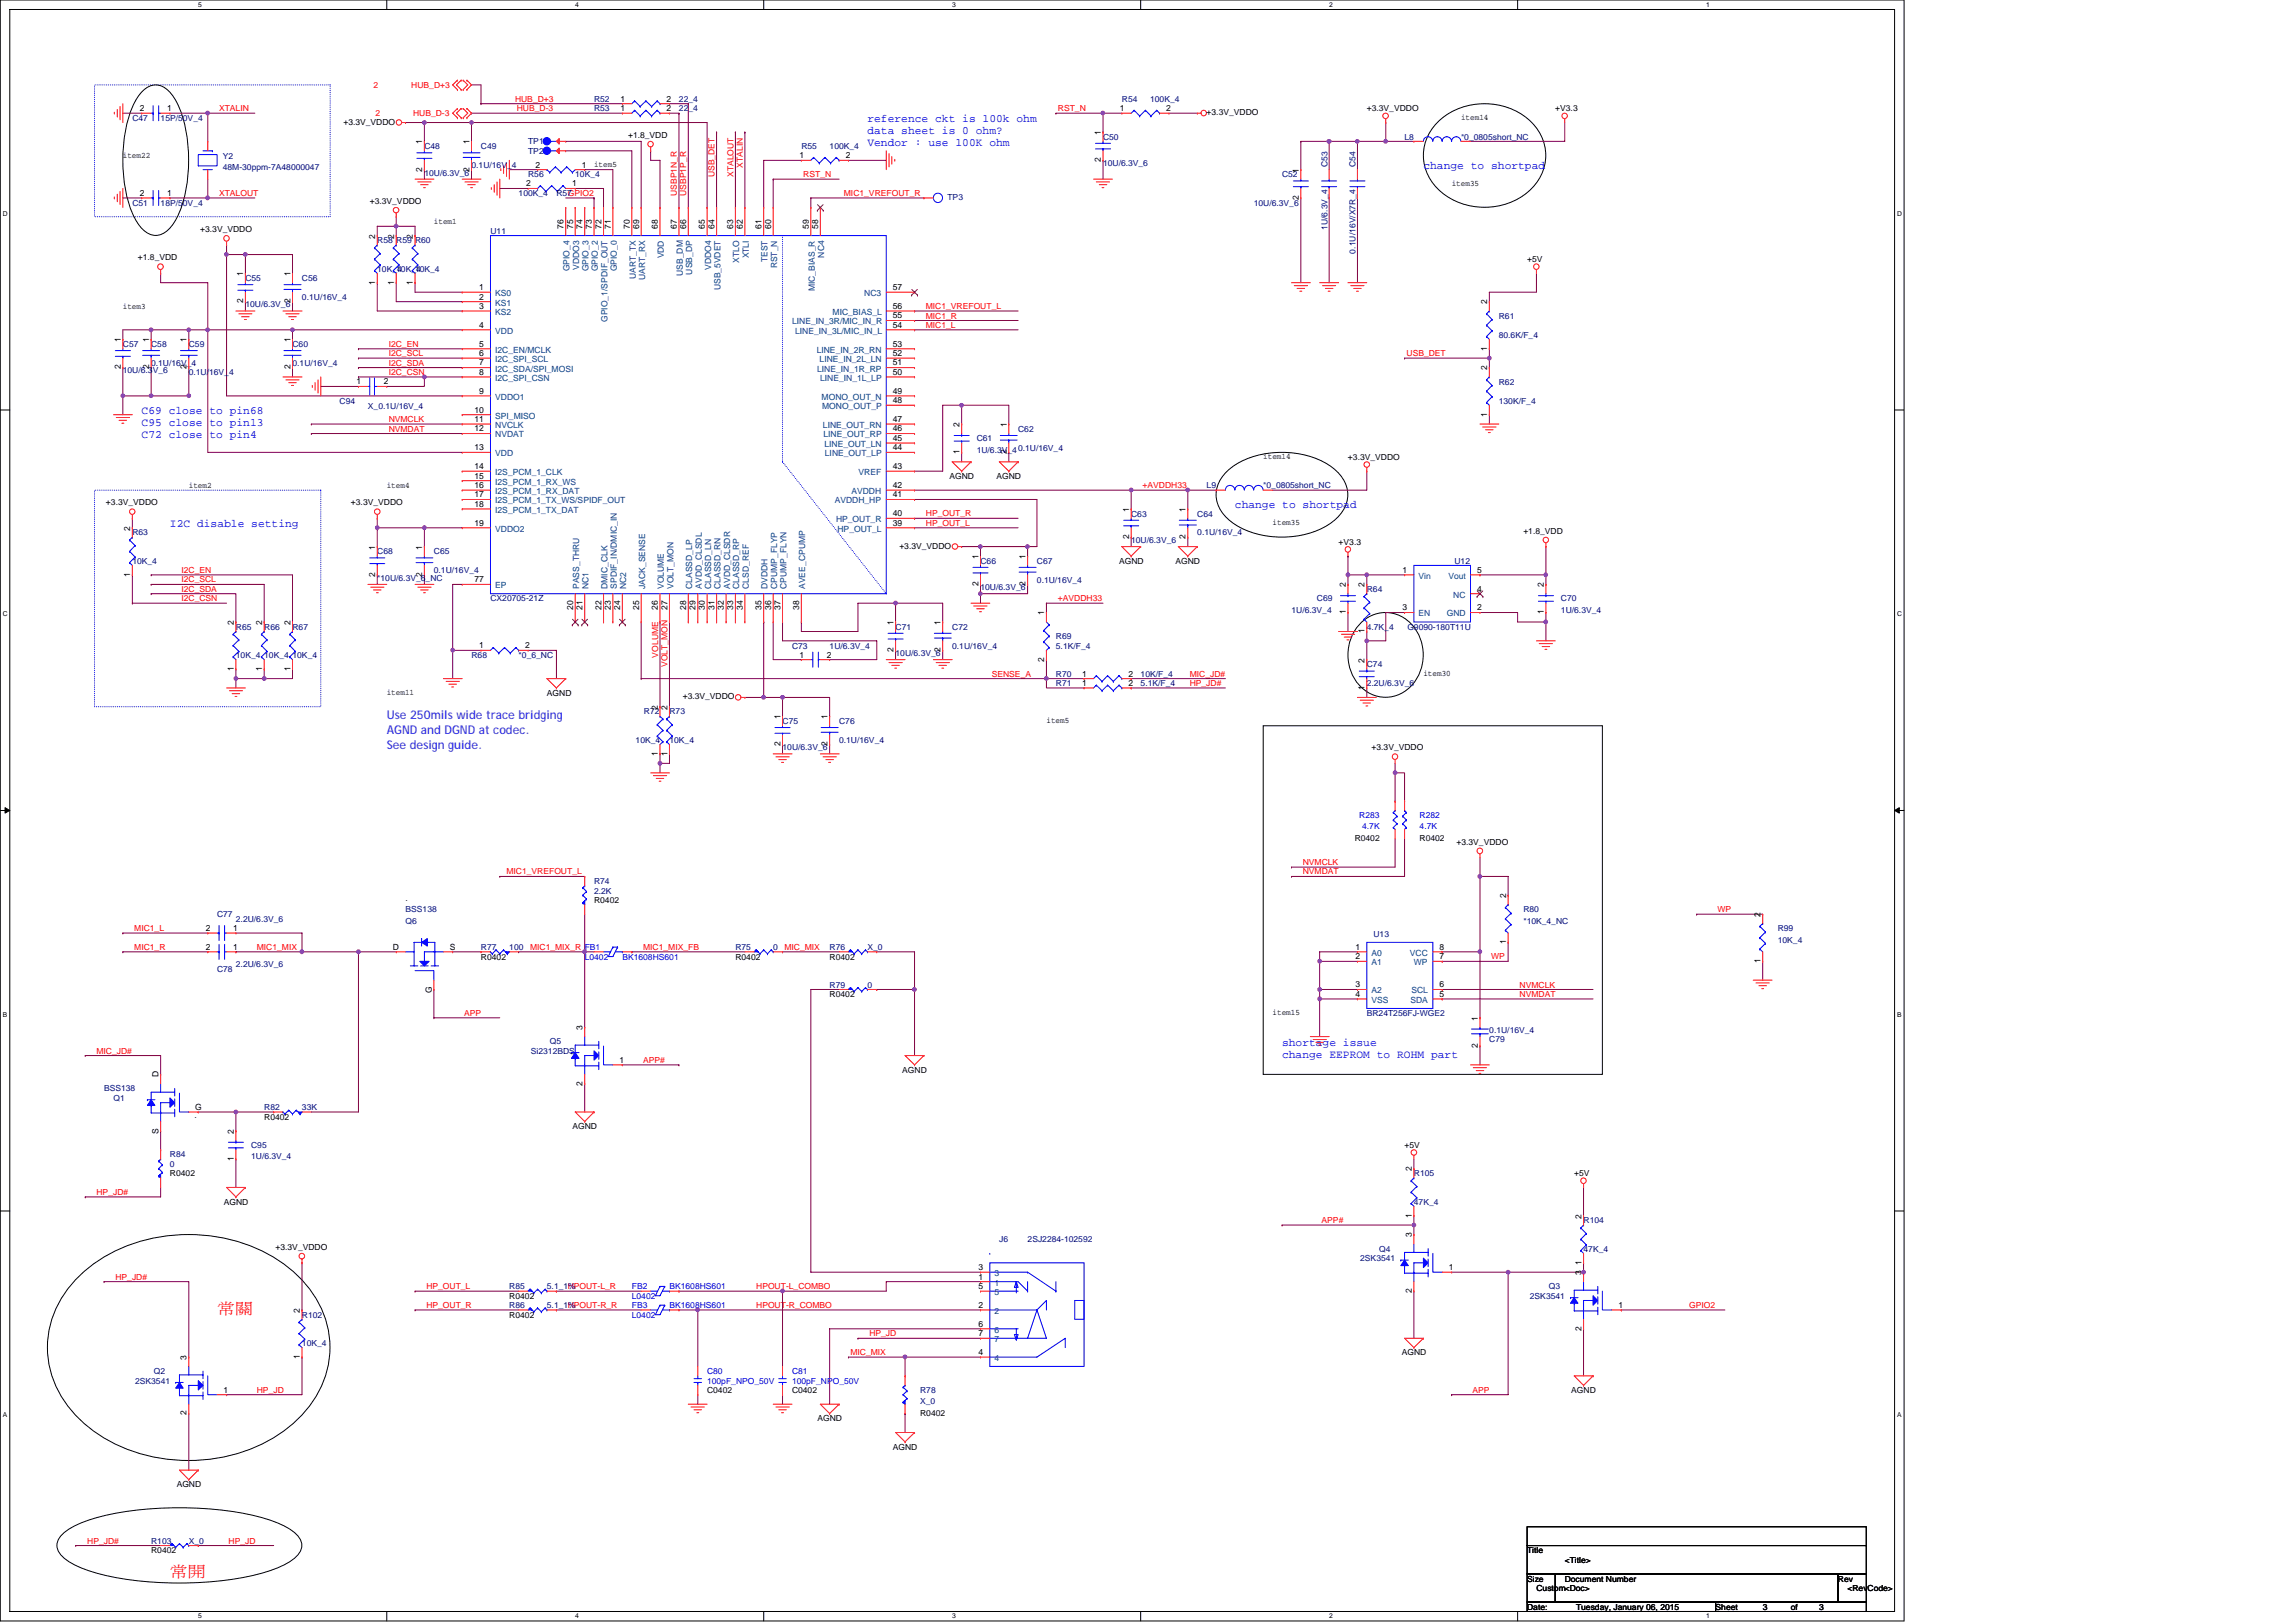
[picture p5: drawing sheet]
<svg xmlns="http://www.w3.org/2000/svg" width="297mm" height="210mm" viewBox="0 0 297 210" stroke-linecap="round" stroke-linejoin="round" font-family="sans-serif">
<defs><g id="words">
<g font-size="1.9" fill="#f00">
<text x="28.1" y="169.8">常關</text>
<text x="22" y="204">常開</text>
</g>
<g font-size="1.6" fill="#8000ff">
<text x="50" y="93">Use 250mils wide trace bridging</text>
<text x="50" y="94.9">AGND and DGND at codec.</text>
<text x="50" y="96.9">See design guide.</text>
</g>
<g font-size="1.5" fill="#00f">
<text x="112.2" y="15.8">reference ckt is 100k ohm</text>
<text x="112.2" y="17.4">data sheet is 0 ohm?</text>
<text x="112.2" y="18.9">Vendor : use 100K ohm</text>
<text x="184.1" y="21.9">change to shortpad</text>
<text x="18.3" y="53.6">C69 close to pin68</text>
<text x="18.3" y="55.2">C95 close to pin13</text>
<text x="18.3" y="56.7">C72 close to pin4</text>
<text x="159.8" y="65.8">change to shortpad</text>
<text x="22" y="68.2">I2C disable setting</text>
<text x="165.9" y="135.3">shortage issue</text>
<text x="165.9" y="136.8">change EEPROM to ROHM part</text>
</g>
<g font-size="1.1" fill="#f00">
<text x="48.3" y="11.4">2</text>
<text x="53.2" y="11.4">HUB_D+3</text>
<text x="28.3" y="14.4">XTALIN</text>
<text x="48.6" y="15">2</text>
<text x="53.4" y="15">HUB_D-3</text>
<text x="66.6" y="13.2">HUB_D+3</text>
<text x="66.9" y="14.4">HUB_D-3</text>
<text x="136.9" y="14.4">RST_N</text>
<text x="92.5" y="22.9" transform="rotate(-90 92.5 22.9)">USB_DET</text>
<text x="94.9" y="22.9" transform="rotate(-90 94.9 22.9)">XTALOUT</text>
<text x="96.1" y="21.7" transform="rotate(-90 96.1 21.7)">XTALIN</text>
<text x="103.9" y="22.9">RST_N</text>
<text x="28.3" y="25.4">XTALOUT</text>
<text x="73.4" y="25.4">GPIO2</text>
<text x="87.6" y="25.4" transform="rotate(-90 87.6 25.4)">USBP1N_R</text>
<text x="88.8" y="25.4" transform="rotate(-90 88.8 25.4)">USBP1P_R</text>
<text x="109.2" y="25.4">MIC1_VREFOUT_R</text>
<text x="119.8" y="41.2">MIC1_R</text>
<text x="119.8" y="40">MIC1_VREFOUT_L</text>
<text x="50.3" y="44.9">I2C_EN</text>
<text x="50.3" y="46.1">I2C_SCL</text>
<text x="50.3" y="47.3">I2C_SDA</text>
<text x="119.8" y="42.4">MIC1_L</text>
<text x="182" y="46.1">USB_DET</text>
<text x="50.3" y="48.5">I2C_CSN</text>
<text x="50.3" y="54.6">NVMCLK</text>
<text x="50.3" y="55.8">NVMDAT</text>
<text x="147.8" y="63.2">+AVDDH33</text>
<text x="119.8" y="68">HP_OUT_L</text>
<text x="119.8" y="66.8">HP_OUT_R</text>
<text x="23.5" y="74.1">I2C_EN</text>
<text x="23.5" y="75.4">I2C_SCL</text>
<text x="23.5" y="76.6">I2C_SDA</text>
<text x="23.5" y="77.8">I2C_CSN</text>
<text x="136.9" y="77.8">+AVDDH33</text>
<text x="85.1" y="85.1" transform="rotate(-90 85.1 85.1)">VOLUME</text>
<text x="86.4" y="86.3" transform="rotate(-90 86.4 86.3)">VOLT_MON</text>
<text x="128.3" y="87.5">SENSE_A</text>
<text x="153.9" y="87.5">MIC_JD#</text>
<text x="153.9" y="88.8">HP_JD#</text>
<text x="65.5" y="113.1">MIC1_VREFOUT_L</text>
<text x="168.5" y="113.1">NVMDAT</text>
<text x="168.5" y="111.9">NVMCLK</text>
<text x="222.2" y="118">WP</text>
<text x="17.4" y="120.5">MIC1_L</text>
<text x="17.4" y="122.9">MIC1_R</text>
<text x="33.2" y="122.9">MIC1_MIX</text>
<text x="68.6" y="122.9">MIC1_MIX_R FB1</text>
<text x="83.2" y="122.9">MIC1_MIX_FB</text>
<text x="101.5" y="122.9">MIC_MIX</text>
<text x="192.9" y="124.1">WP</text>
<text x="60" y="131.4">APP</text>
<text x="196.6" y="127.8">NVMCLK</text>
<text x="196.6" y="129">NVMDAT</text>
<text x="12.5" y="136.3">MIC_JD#</text>
<text x="83.2" y="137.5">APP#</text>
<text x="12.5" y="154.6">HP_JD#</text>
<text x="171" y="158.2">APP#</text>
<text x="14.9" y="165.6">HP_JD#</text>
<text x="55.2" y="166.8">HP_OUT_L</text>
<text x="73.4" y="166.8">HPOUT-L_R</text>
<text x="97.8" y="166.8">HPOUT-L_COMBO</text>
<text x="55.2" y="169.2">HP_OUT_R</text>
<text x="73.4" y="169.2">HPOUT-R_R</text>
<text x="97.8" y="169.2">HPOUT-R_COMBO</text>
<text x="112.5" y="172.9">HP_JD</text>
<text x="218.5" y="169.2">GPIO2</text>
<text x="110" y="175.3">MIC_MIX</text>
<text x="33.2" y="180.2">HP_JD</text>
<text x="190.5" y="180.2">APP</text>
<text x="11.3" y="199.7">HP_JD#</text>
<text x="29.6" y="199.7">HP_JD</text>
</g>
<g font-size="1.1" fill="#000080">
<text x="17.1" y="15.6">C47</text>
<text x="20.8" y="15.6">15P/50V_4</text>
<text x="76.9" y="13.2">R52</text>
<text x="76.9" y="14.4">R53</text>
<text x="87.8" y="13.2">22_4</text>
<text x="87.8" y="14.4">22_4</text>
<text x="145.1" y="13.2">R54</text>
<text x="148.8" y="13.2">100K_4</text>
<text x="28.8" y="20.5">Y2</text>
<text x="28.8" y="22">48M-30ppm-7A48000047</text>
<text x="54.9" y="19.3">C48</text>
<text x="54.9" y="22.7">10U/6.3V_6</text>
<text x="61" y="21.7">0.1U/16V_4</text>
<text x="62.2" y="19.3">C49</text>
<text x="68.3" y="18.7">TP1</text>
<text x="68.3" y="22.9">R56</text>
<text x="68.3" y="19.9">TP2</text>
<text x="74.4" y="22.9">10K_4</text>
<text x="103.7" y="19.3">R55</text>
<text x="107.3" y="19.3">100K_4</text>
<text x="142.7" y="18.1">C50</text>
<text x="142.7" y="21.5">10U/6.3V_6</text>
<text x="165.9" y="22.9">C52</text>
<text x="171.7" y="21.6" transform="rotate(-90 171.7 21.6)">C53</text>
<text x="175.4" y="21.6" transform="rotate(-90 175.4 21.6)">C54</text>
<text x="181.7" y="18.1">L8</text>
<text x="189" y="18.1">*0_0805short_NC</text>
<text x="17.1" y="26.6">C51</text>
<text x="20.8" y="26.6">18P/50V_4</text>
<text x="67.1" y="25.4">100K_4</text>
<text x="72" y="25.4">R57</text>
<text x="122.6" y="25.9">TP3</text>
<text x="162.2" y="26.6">10U/6.3V_6</text>
<text x="171.7" y="29.8" transform="rotate(-90 171.7 29.8)">1U/6.3V_4</text>
<text x="48.8" y="31.5">R58 R59 R60</text>
<text x="48.8" y="35.1">10K_4</text>
<text x="51.3" y="35.1">10K_4</text>
<text x="53.7" y="35.1">10K_4</text>
<text x="63.5" y="30.3">U11</text>
<text x="175.4" y="32.8" transform="rotate(-90 175.4 32.8)">0.1U/16V/X7R_4</text>
<text x="31.7" y="36.4">C55</text>
<text x="31.7" y="39.8">10U/6.3V_6</text>
<text x="39.1" y="36.4">C56</text>
<text x="39.1" y="38.8">0.1U/16V_4</text>
<text x="193.9" y="41.2">R61</text>
<text x="15.9" y="44.9">C57</text>
<text x="19.6" y="44.9">C58</text>
<text x="19.6" y="47.3">0.1U/16V_4</text>
<text x="24.4" y="44.9">C59</text>
<text x="37.8" y="44.9">C60</text>
<text x="37.8" y="47.3">0.1U/16V_4</text>
<text x="193.9" y="43.7">80.6K/F_4</text>
<text x="15.9" y="48.3">10U/6.3V_6</text>
<text x="24.4" y="48.6">0.1U/16V_4</text>
<text x="43.9" y="52.2">C94</text>
<text x="47.6" y="52.9">X_0.1U/16V_4</text>
<text x="193.9" y="49.8">R62</text>
<text x="193.9" y="52.2">130K/F_4</text>
<text x="126.4" y="57.1">C61</text>
<text x="126.4" y="58.5">1U/6.3V_40.1U/16V_4</text>
<text x="131.7" y="55.9">C62</text>
<text x="156.1" y="63.2">L9</text>
<text x="163.4" y="63.2">*0_0805short_NC</text>
<text x="17.1" y="69.3">R63</text>
<text x="48.8" y="71.7">C68</text>
<text x="56.1" y="71.7">C65</text>
<text x="146.3" y="66.8">C63</text>
<text x="146.3" y="70.3">10U/6.3V_6</text>
<text x="154.9" y="66.8">C64</text>
<text x="154.9" y="69.3">0.1U/16V_4</text>
<text x="17.1" y="72.9">10K_4</text>
<text x="48.8" y="75.1">*10U/6.3V_6_NC</text>
<text x="56.1" y="74.1">0.1U/16V_4</text>
<text x="63.5" y="77.8">CX20705-21Z</text>
<text x="126.8" y="72.9">C66</text>
<text x="126.8" y="76.3">10U/6.3V_6</text>
<text x="134.2" y="72.9">C67</text>
<text x="134.2" y="75.4">0.1U/16V_4</text>
<text x="170.4" y="77.8">C69</text>
<text x="176.8" y="76.6">R64</text>
<text x="188.2" y="72.9">U12</text>
<text x="201.9" y="77.8">C70</text>
<text x="30.5" y="81.5">R65</text>
<text x="34.2" y="81.5">R66</text>
<text x="37.8" y="81.5">R67</text>
<text x="102.5" y="83.9">C73</text>
<text x="107.3" y="83.9">1U/6.3V_4</text>
<text x="115.9" y="81.5">C71</text>
<text x="123.2" y="81.5">C72</text>
<text x="123.2" y="83.9">0.1U/16V_4</text>
<text x="136.6" y="82.7">R69</text>
<text x="136.6" y="83.9">5.1K/F_4</text>
<text x="167.1" y="79.3">1U/6.3V_4</text>
<text x="176.8" y="81.5">4.7K_4</text>
<text x="182.1" y="81.5">G9090-180T11U</text>
<text x="201.9" y="79.3">1U/6.3V_4</text>
<text x="30.5" y="85.1">10K_4</text>
<text x="34.2" y="85.1">10K_4</text>
<text x="37.8" y="85.1">10K_4</text>
<text x="61" y="85.1">R68</text>
<text x="67.1" y="85.1">*0_6_NC</text>
<text x="115.9" y="84.9">10U/6.3V_6</text>
<text x="136.6" y="88.8">R71</text>
<text x="136.6" y="87.6">R70</text>
<text x="147.6" y="88.8">5.1K/F_4</text>
<text x="147.6" y="87.6">10K/F_4</text>
<text x="176.8" y="86.3">C74</text>
<text x="176.8" y="88.8">2.2U/6.3V_6</text>
<text x="83.3" y="92.4">R72</text>
<text x="86.6" y="92.4">R73</text>
<text x="101.2" y="93.7">C75</text>
<text x="108.6" y="93.7">C76</text>
<text x="82.2" y="96.1">10K_4</text>
<text x="86.6" y="96.1">10K_4</text>
<text x="101.2" y="97.1">10U/6.3V_6</text>
<text x="108.6" y="96.1">0.1U/16V_4</text>
<text x="28.1" y="118.7">C77</text>
<text x="30.5" y="119.3">2.2U/6.3V_6</text>
<text x="52.5" y="119.5">Q6</text>
<text x="52.5" y="118">BSS138</text>
<text x="76.9" y="114.4">R74</text>
<text x="76.9" y="115.6">2.2K</text>
<text x="197.1" y="118">R80</text>
<text x="197.1" y="119.5">*10K_4_NC</text>
<text x="28.1" y="125.7">C78</text>
<text x="30.5" y="125.1">2.2U/6.3V_6</text>
<text x="62.2" y="122.9">R77</text>
<text x="65.9" y="122.9">100</text>
<text x="95.1" y="122.9">R75</text>
<text x="100" y="122.9">0</text>
<text x="107.3" y="122.9">R76</text>
<text x="112.2" y="122.9">X_0</text>
<text x="177.7" y="121.2">U13</text>
<text x="230" y="120.5">R99</text>
<text x="230" y="121.9">10K_4</text>
<text x="107.3" y="127.8">R79</text>
<text x="112.2" y="127.8">0</text>
<text x="176.8" y="131.5">BR24T256FJ-WGE2</text>
<text x="68.7" y="136.3">Si2312BDS</text>
<text x="71.1" y="135.1">Q5</text>
<text x="192.7" y="134.9">C79</text>
<text x="192.7" y="133.6">0.1U/16V_4</text>
<text x="13.5" y="141.2">BSS138</text>
<text x="14.7" y="142.4">Q1</text>
<text x="34.2" y="143.7">R82</text>
<text x="39.1" y="143.7">33K</text>
<text x="22" y="149.8">R84</text>
<text x="32.5" y="148.5">C95</text>
<text x="32.5" y="150">1U/6.3V_4</text>
<text x="22" y="151">0</text>
<text x="182.9" y="152.2">R105</text>
<text x="182.9" y="155.9">47K_4</text>
<text x="129.3" y="160.7">J6</text>
<text x="132.9" y="160.7">2SJ2284-102592</text>
<text x="178.4" y="161.9">Q4</text>
<text x="204.9" y="158.3">R104</text>
<text x="204.9" y="161.9">47K_4</text>
<text x="65.9" y="166.8">R85</text>
<text x="70.8" y="166.8">5.1_1%</text>
<text x="176" y="163.2">2SK3541</text>
<text x="200.4" y="166.8">Q3</text>
<text x="39.1" y="170.5">R102</text>
<text x="65.9" y="169.2">R86</text>
<text x="70.8" y="169.2">5.1_1%</text>
<text x="197.9" y="168">2SK3541</text>
<text x="17.5" y="179">2SK3541</text>
<text x="19.9" y="177.8">Q2</text>
<text x="39.1" y="174.1">10K_4</text>
<text x="119" y="180.2">R78</text>
<text x="119" y="181.7">X_0</text>
<text x="19.6" y="199.7">R103</text>
<text x="24.4" y="199.7">X_0</text>
</g>
<g font-size="1.1">
<text x="18.1" y="14.4">2</text>
<text x="21.6" y="14.4">1</text>
<text x="44.4" y="16.1">+3.3V_VDDO</text>
<text x="80.3" y="13.1">1</text>
<text x="80.3" y="14.4">1</text>
<text x="81.3" y="17.8">+1.8_VDD</text>
<text x="86.2" y="13.1">2</text>
<text x="86.2" y="14.4">2</text>
<text x="142.4" y="17.4" transform="rotate(-90 142.4 17.4)">1</text>
<text x="144.9" y="14.4">1</text>
<text x="150.9" y="14.4">2</text>
<text x="156.1" y="14.9">+3.3V_VDDO</text>
<text x="176.8" y="14.4">+3.3V_VDDO</text>
<text x="189" y="15.5">item14</text>
<text x="201.2" y="14.4">+V3.3</text>
<text x="15.9" y="20.4">item22</text>
<text x="54.6" y="22.2" transform="rotate(-90 54.6 22.2)">2</text>
<text x="54.6" y="18.7" transform="rotate(-90 54.6 18.7)">1</text>
<text x="60.7" y="22.2" transform="rotate(-90 60.7 22.2)">2</text>
<text x="60.7" y="18.7" transform="rotate(-90 60.7 18.7)">1</text>
<text x="69.3" y="21.7">2</text>
<text x="75.3" y="21.7">1</text>
<text x="76.9" y="21.6">item5</text>
<text x="103.4" y="20.5">1</text>
<text x="109.4" y="20.5">2</text>
<text x="142.4" y="21" transform="rotate(-90 142.4 21)">2</text>
<text x="168" y="22.3" transform="rotate(-90 168 22.3)">1</text>
<text x="18.1" y="25.3">2</text>
<text x="21.6" y="25.3">1</text>
<text x="47.8" y="26.4">+3.3V_VDDO</text>
<text x="56.1" y="28.9">item1</text>
<text x="68.1" y="24.1">2</text>
<text x="72.9" y="29.6" transform="rotate(-90 72.9 29.6)">76</text>
<text x="74" y="24.1">1</text>
<text x="74.1" y="29.6" transform="rotate(-90 74.1 29.6)">75</text>
<text x="75.4" y="29.6" transform="rotate(-90 75.4 29.6)">74</text>
<text x="76.6" y="29.6" transform="rotate(-90 76.6 29.6)">73</text>
<text x="77.8" y="29.6" transform="rotate(-90 77.8 29.6)">72</text>
<text x="79" y="29.6" transform="rotate(-90 79 29.6)">71</text>
<text x="81.5" y="29.6" transform="rotate(-90 81.5 29.6)">70</text>
<text x="82.7" y="29.6" transform="rotate(-90 82.7 29.6)">69</text>
<text x="85.1" y="29.6" transform="rotate(-90 85.1 29.6)">68</text>
<text x="87.6" y="29.6" transform="rotate(-90 87.6 29.6)">67</text>
<text x="88.8" y="29.6" transform="rotate(-90 88.8 29.6)">66</text>
<text x="91.2" y="29.6" transform="rotate(-90 91.2 29.6)">65</text>
<text x="92.4" y="29.6" transform="rotate(-90 92.4 29.6)">64</text>
<text x="94.9" y="29.6" transform="rotate(-90 94.9 29.6)">63</text>
<text x="96.1" y="29.6" transform="rotate(-90 96.1 29.6)">62</text>
<text x="98.5" y="29.6" transform="rotate(-90 98.5 29.6)">61</text>
<text x="99.8" y="29.6" transform="rotate(-90 99.8 29.6)">60</text>
<text x="104.6" y="29.6" transform="rotate(-90 104.6 29.6)">59</text>
<text x="105.9" y="29.6" transform="rotate(-90 105.9 29.6)">58</text>
<text x="168" y="25.8" transform="rotate(-90 168 25.8)">2</text>
<text x="187.8" y="24.1">item35</text>
<text x="17.8" y="33.7">+1.8_VDD</text>
<text x="25.9" y="30">+3.3V_VDDO</text>
<text x="31.5" y="35.7" transform="rotate(-90 31.5 35.7)">1</text>
<text x="37.6" y="35.7" transform="rotate(-90 37.6 35.7)">1</text>
<text x="48.5" y="30.9" transform="rotate(-90 48.5 30.9)">2</text>
<text x="51" y="30.9" transform="rotate(-90 51 30.9)">2</text>
<text x="53.4" y="30.9" transform="rotate(-90 53.4 30.9)">2</text>
<text x="197.6" y="33.9">+5V</text>
<text x="15.9" y="39.9">item3</text>
<text x="31.5" y="39.3" transform="rotate(-90 31.5 39.3)">2</text>
<text x="37.6" y="39.3" transform="rotate(-90 37.6 39.3)">2</text>
<text x="48.5" y="36.8" transform="rotate(-90 48.5 36.8)">1</text>
<text x="51" y="36.8" transform="rotate(-90 51 36.8)">1</text>
<text x="53.4" y="36.8" transform="rotate(-90 53.4 36.8)">1</text>
<text x="62" y="37.5">1</text>
<text x="62" y="38.8">2</text>
<text x="62" y="40">3</text>
<text x="115.5" y="37.5">57</text>
<text x="115.5" y="41.2">55</text>
<text x="115.5" y="40">56</text>
<text x="192.4" y="39.4" transform="rotate(-90 192.4 39.4)">2</text>
<text x="15.6" y="47.8" transform="rotate(-90 15.6 47.8)">2</text>
<text x="15.6" y="44.3" transform="rotate(-90 15.6 44.3)">1</text>
<text x="19.3" y="47.8" transform="rotate(-90 19.3 47.8)">2</text>
<text x="19.3" y="44.3" transform="rotate(-90 19.3 44.3)">1</text>
<text x="24.1" y="47.8" transform="rotate(-90 24.1 47.8)">2</text>
<text x="24.1" y="44.3" transform="rotate(-90 24.1 44.3)">1</text>
<text x="37.6" y="47.8" transform="rotate(-90 37.6 47.8)">2</text>
<text x="37.6" y="44.3" transform="rotate(-90 37.6 44.3)">1</text>
<text x="62" y="42.4">4</text>
<text x="62" y="44.9">5</text>
<text x="62" y="46.1">6</text>
<text x="62" y="47.3">7</text>
<text x="115.5" y="42.4">54</text>
<text x="115.5" y="46.1">52</text>
<text x="115.5" y="47.3">51</text>
<text x="115.5" y="44.9">53</text>
<text x="192.4" y="47.9" transform="rotate(-90 192.4 47.9)">2</text>
<text x="192.4" y="45.4" transform="rotate(-90 192.4 45.4)">1</text>
<text x="46.1" y="49.7">1</text>
<text x="49.7" y="49.7">2</text>
<text x="61.4" y="53.4">10</text>
<text x="62" y="48.5">8</text>
<text x="62" y="50.9">9</text>
<text x="115.5" y="52.2">48</text>
<text x="115.5" y="50.9">49</text>
<text x="115.5" y="48.5">50</text>
<text x="192.4" y="53.9" transform="rotate(-90 192.4 53.9)">1</text>
<text x="61.4" y="54.6">11</text>
<text x="61.4" y="55.8">12</text>
<text x="61.4" y="58.3">13</text>
<text x="115.5" y="55.8">46</text>
<text x="115.5" y="54.6">47</text>
<text x="115.5" y="58.3">44</text>
<text x="115.5" y="57">45</text>
<text x="124.1" y="58.8" transform="rotate(-90 124.1 58.8)">1</text>
<text x="124.1" y="55.2" transform="rotate(-90 124.1 55.2)">2</text>
<text x="130.2" y="58.8" transform="rotate(-90 130.2 58.8)">2</text>
<text x="130.2" y="55.2" transform="rotate(-90 130.2 55.2)">1</text>
<text x="163.4" y="59.4">item14</text>
<text x="174.4" y="59.5">+3.3V_VDDO</text>
<text x="13.7" y="65.4">+3.3V_VDDO</text>
<text x="24.4" y="63.1">item2</text>
<text x="45.4" y="65.4">+3.3V_VDDO</text>
<text x="50" y="63.1">item4</text>
<text x="61.4" y="60.7">14</text>
<text x="61.4" y="63.1">16</text>
<text x="61.4" y="65.6">18</text>
<text x="61.4" y="64.3">17</text>
<text x="61.4" y="61.9">15</text>
<text x="115.5" y="60.7">43</text>
<text x="115.5" y="63.1">42</text>
<text x="115.5" y="64.3">41</text>
<text x="122.8" y="62">AGND</text>
<text x="128.9" y="62">AGND</text>
<text x="16.8" y="68.7" transform="rotate(-90 16.8 68.7)">2</text>
<text x="48.5" y="71.1" transform="rotate(-90 48.5 71.1)">1</text>
<text x="54.6" y="71.1" transform="rotate(-90 54.6 71.1)">1</text>
<text x="61.4" y="68">19</text>
<text x="115.5" y="66.8">40</text>
<text x="115.5" y="68">39</text>
<text x="116.3" y="71">+3.3V_VDDO</text>
<text x="146.1" y="69.7" transform="rotate(-90 146.1 69.7)">2</text>
<text x="146.1" y="66.2" transform="rotate(-90 146.1 66.2)">1</text>
<text x="153.4" y="69.7" transform="rotate(-90 153.4 69.7)">2</text>
<text x="153.4" y="66.2" transform="rotate(-90 153.4 66.2)">1</text>
<text x="164.6" y="67.9">item35</text>
<text x="173.2" y="70.5">+V3.3</text>
<text x="197.1" y="69">+1.8_VDD</text>
<text x="16.8" y="74.6" transform="rotate(-90 16.8 74.6)">1</text>
<text x="48.5" y="74.6" transform="rotate(-90 48.5 74.6)">2</text>
<text x="54.6" y="74.6" transform="rotate(-90 54.6 74.6)">2</text>
<text x="61.4" y="75.3">77</text>
<text x="126.6" y="75.8" transform="rotate(-90 126.6 75.8)">2</text>
<text x="126.6" y="72.3" transform="rotate(-90 126.6 72.3)">1</text>
<text x="132.7" y="75.8" transform="rotate(-90 132.7 75.8)">2</text>
<text x="132.7" y="72.3" transform="rotate(-90 132.7 72.3)">1</text>
<text x="144.8" y="72.9">AGND</text>
<text x="152.1" y="72.9">AGND</text>
<text x="174.1" y="76" transform="rotate(-90 174.1 76)">2</text>
<text x="176.5" y="76" transform="rotate(-90 176.5 76)">2</text>
<text x="181.5" y="74.1">1</text>
<text x="191.1" y="76.5">4</text>
<text x="191.1" y="74.1">5</text>
<text x="199.7" y="76" transform="rotate(-90 199.7 76)">2</text>
<text x="30.2" y="80.9" transform="rotate(-90 30.2 80.9)">2</text>
<text x="33.9" y="80.9" transform="rotate(-90 33.9 80.9)">2</text>
<text x="37.6" y="80.9" transform="rotate(-90 37.6 80.9)">2</text>
<text x="62" y="83.9">1</text>
<text x="67.9" y="83.9">2</text>
<text x="74.1" y="78.9" transform="rotate(-90 74.1 78.9)">20</text>
<text x="75.4" y="78.9" transform="rotate(-90 75.4 78.9)">21</text>
<text x="77.8" y="78.9" transform="rotate(-90 77.8 78.9)">22</text>
<text x="79" y="78.9" transform="rotate(-90 79 78.9)">23</text>
<text x="80.2" y="78.9" transform="rotate(-90 80.2 78.9)">24</text>
<text x="82.7" y="78.9" transform="rotate(-90 82.7 78.9)">25</text>
<text x="85.1" y="78.9" transform="rotate(-90 85.1 78.9)">26</text>
<text x="86.3" y="78.9" transform="rotate(-90 86.3 78.9)">27</text>
<text x="88.8" y="78.9" transform="rotate(-90 88.8 78.9)">28</text>
<text x="90" y="78.9" transform="rotate(-90 90 78.9)">29</text>
<text x="91.2" y="78.9" transform="rotate(-90 91.2 78.9)">30</text>
<text x="92.4" y="78.9" transform="rotate(-90 92.4 78.9)">31</text>
<text x="93.7" y="78.9" transform="rotate(-90 93.7 78.9)">32</text>
<text x="94.9" y="78.9" transform="rotate(-90 94.9 78.9)">33</text>
<text x="96.1" y="78.9" transform="rotate(-90 96.1 78.9)">34</text>
<text x="98.5" y="78.9" transform="rotate(-90 98.5 78.9)">35</text>
<text x="99.8" y="78.9" transform="rotate(-90 99.8 78.9)">36</text>
<text x="101" y="78.9" transform="rotate(-90 101 78.9)">37</text>
<text x="103.4" y="78.9" transform="rotate(-90 103.4 78.9)">38</text>
<text x="115.6" y="80.9" transform="rotate(-90 115.6 80.9)">1</text>
<text x="121.7" y="80.9" transform="rotate(-90 121.7 80.9)">1</text>
<text x="135.1" y="79.6" transform="rotate(-90 135.1 79.6)">1</text>
<text x="174.1" y="79.5" transform="rotate(-90 174.1 79.5)">1</text>
<text x="176.5" y="81.9" transform="rotate(-90 176.5 81.9)">1</text>
<text x="181.5" y="79">3</text>
<text x="191.1" y="79">2</text>
<text x="199.7" y="79.5" transform="rotate(-90 199.7 79.5)">1</text>
<text x="30.2" y="86.8" transform="rotate(-90 30.2 86.8)">1</text>
<text x="33.9" y="86.8" transform="rotate(-90 33.9 86.8)">1</text>
<text x="37.6" y="86.8" transform="rotate(-90 37.6 86.8)">1</text>
<text x="50" y="89.9">item11</text>
<text x="103.4" y="85.1">1</text>
<text x="107" y="85.1">2</text>
<text x="115.6" y="84.4" transform="rotate(-90 115.6 84.4)">2</text>
<text x="121.7" y="84.4" transform="rotate(-90 121.7 84.4)">2</text>
<text x="135.1" y="85.6" transform="rotate(-90 135.1 85.6)">2</text>
<text x="140" y="88.7">1</text>
<text x="140" y="87.5">1</text>
<text x="146" y="88.7">2</text>
<text x="146" y="87.5">2</text>
<text x="176.5" y="89.3" transform="rotate(-90 176.5 89.3)">1</text>
<text x="176.5" y="85.7" transform="rotate(-90 176.5 85.7)">2</text>
<text x="184.1" y="87.5">item30</text>
<text x="70.8" y="90">AGND</text>
<text x="85.1" y="91.8" transform="rotate(-90 85.1 91.8)">2</text>
<text x="86.3" y="91.8" transform="rotate(-90 86.3 91.8)">2</text>
<text x="88.3" y="90.5">+3.3V_VDDO</text>
<text x="101" y="93" transform="rotate(-90 101 93)">1</text>
<text x="107.1" y="93" transform="rotate(-90 107.1 93)">1</text>
<text x="135.4" y="93.6">item5</text>
<text x="85.1" y="97.8" transform="rotate(-90 85.1 97.8)">1</text>
<text x="86.3" y="97.8" transform="rotate(-90 86.3 97.8)">1</text>
<text x="101" y="96.6" transform="rotate(-90 101 96.6)">2</text>
<text x="107.1" y="96.6" transform="rotate(-90 107.1 96.6)">2</text>
<text x="177.4" y="97.1">+3.3V_VDDO</text>
<text x="175.3" y="108.8">R0402</text>
<text x="183.7" y="108.8">R0402</text>
<text x="188.4" y="109.3">+3.3V_VDDO</text>
<text x="52.5" y="116.6">.</text>
<text x="76.9" y="116.8">R0402</text>
<text x="194.8" y="116.2" transform="rotate(-90 194.8 116.2)">2</text>
<text x="227.8" y="118.6" transform="rotate(-90 227.8 118.6)">2</text>
<text x="26.6" y="120.4">2</text>
<text x="26.6" y="122.9">2</text>
<text x="30.2" y="120.4">1</text>
<text x="30.2" y="122.9">1</text>
<text x="50.8" y="122.9">D</text>
<text x="58.2" y="122.9">S</text>
<text x="62.2" y="124.1">R0402</text>
<text x="95.1" y="124.1">R0402</text>
<text x="107.3" y="124.1">R0402</text>
<text x="175.4" y="122.9">1</text>
<text x="175.4" y="124.1">2</text>
<text x="186.2" y="122.9">8</text>
<text x="186.2" y="124.1">7</text>
<text x="194.8" y="122.2" transform="rotate(-90 194.8 122.2)">1</text>
<text x="227.8" y="124.6" transform="rotate(-90 227.8 124.6)">1</text>
<text x="55.9" y="128.5" transform="rotate(-90 55.9 128.5)">G</text>
<text x="107.3" y="129">R0402</text>
<text x="164.6" y="131.4">item15</text>
<text x="175.4" y="127.7">3</text>
<text x="175.4" y="129">4</text>
<text x="186.2" y="127.7">6</text>
<text x="186.2" y="129">5</text>
<text x="75.4" y="133.3" transform="rotate(-90 75.4 133.3)">3</text>
<text x="80.1" y="137.5">1</text>
<text x="191.2" y="135.6" transform="rotate(-90 191.2 135.6)">2</text>
<text x="191.2" y="132.1" transform="rotate(-90 191.2 132.1)">1</text>
<text x="20.5" y="139.4" transform="rotate(-90 20.5 139.4)">D</text>
<text x="25.3" y="143.6">G</text>
<text x="75.4" y="140.5" transform="rotate(-90 75.4 140.5)">2</text>
<text x="116.7" y="138.8">AGND</text>
<text x="20.5" y="146.7" transform="rotate(-90 20.5 146.7)">S</text>
<text x="25.2" y="144.6">.</text>
<text x="30.2" y="146.7" transform="rotate(-90 30.2 146.7)">2</text>
<text x="34.2" y="144.9">R0402</text>
<text x="74.1" y="146.1">AGND</text>
<text x="181.7" y="148.5">+5V</text>
<text x="22" y="152.2">R0402</text>
<text x="29" y="155.9">AGND</text>
<text x="30.2" y="150.2" transform="rotate(-90 30.2 150.2)">1</text>
<text x="182.6" y="151.6" transform="rotate(-90 182.6 151.6)">2</text>
<text x="203.7" y="152.2">+5V</text>
<text x="35.6" y="161.7">+3.3V_VDDO</text>
<text x="182.6" y="160.1" transform="rotate(-90 182.6 160.1)">3</text>
<text x="182.6" y="157.5" transform="rotate(-90 182.6 157.5)">1</text>
<text x="204.6" y="157.6" transform="rotate(-90 204.6 157.6)">2</text>
<text x="126.6" y="164.3">3</text>
<text x="126.6" y="166.8">5</text>
<text x="126.6" y="165.5">1</text>
<text x="182.6" y="167.3" transform="rotate(-90 182.6 167.3)">2</text>
<text x="187.4" y="164.3">1</text>
<text x="204.6" y="165" transform="rotate(-90 204.6 165)">3</text>
<text x="204.6" y="163.6" transform="rotate(-90 204.6 163.6)">1</text>
<text x="38.8" y="169.8" transform="rotate(-90 38.8 169.8)">2</text>
<text x="65.9" y="170.5">R0402</text>
<text x="65.9" y="168">R0402</text>
<text x="126.6" y="169.2">2</text>
<text x="126.6" y="171.6">6</text>
<text x="126.6" y="172.9">7</text>
<text x="204.6" y="172.1" transform="rotate(-90 204.6 172.1)">2</text>
<text x="209.4" y="169.2">1</text>
<text x="24.1" y="175.9" transform="rotate(-90 24.1 175.9)">3</text>
<text x="38.8" y="175.8" transform="rotate(-90 38.8 175.8)">1</text>
<text x="126.6" y="175.3">4</text>
<text x="181.4" y="175.3">AGND</text>
<text x="24.1" y="183.1" transform="rotate(-90 24.1 183.1)">2</text>
<text x="28.9" y="180.2">1</text>
<text x="91.5" y="180.2">C0402</text>
<text x="102.5" y="180.2">C0402</text>
<text x="105.7" y="183.9">AGND</text>
<text x="119" y="183.2">R0402</text>
<text x="203.3" y="180.2">AGND</text>
<text x="115.5" y="187.5">AGND</text>
<text x="22.9" y="192.4">AGND</text>
<text x="19.6" y="201">R0402</text>
<text x="197.6" y="201">Title</text>
<text x="202.4" y="202.2">&lt;Title&gt;</text>
<text x="197.6" y="204.6">Size</text>
<text x="197.6" y="208.3">Date:</text>
<text x="198.8" y="205.8">Custom&lt;Doc&gt;</text>
<text x="202.4" y="204.6">Document Number</text>
<text x="203.9" y="208.3">Tuesday, January 06, 2015</text>
<text x="222" y="208.3">Sheet</text>
<text x="228" y="208.3">3</text>
<text x="231.7" y="208.3">of</text>
<text x="235.3" y="208.3">3</text>
<text x="237.8" y="204.6">Rev</text>
<text x="239" y="205.8">&lt;RevCode&gt;</text>
</g>
<g font-size="1.1" fill="#004080">
<text x="73.7" y="35.1" transform="rotate(-90 73.7 35.1)">GPIO_4</text>
<text x="74.9" y="34.9" transform="rotate(-90 74.9 34.9)">VDDO3</text>
<text x="76.2" y="35.1" transform="rotate(-90 76.2 35.1)">GPIO_3</text>
<text x="77.4" y="35.1" transform="rotate(-90 77.4 35.1)">GPIO_2</text>
<text x="79.8" y="35.1" transform="rotate(-90 79.8 35.1)">GPIO_0</text>
<text x="85.9" y="33.4" transform="rotate(-90 85.9 33.4)">VDD</text>
<text x="88.3" y="35.7" transform="rotate(-90 88.3 35.7)">USB_DM</text>
<text x="89.6" y="35.5" transform="rotate(-90 89.6 35.5)">USB_DP</text>
<text x="92" y="34.9" transform="rotate(-90 92 34.9)">VDDO4</text>
<text x="95.6" y="34" transform="rotate(-90 95.6 34)">XTLO</text>
<text x="96.9" y="33.4" transform="rotate(-90 96.9 33.4)">XTLI</text>
<text x="99.3" y="33.9" transform="rotate(-90 99.3 33.9)">TEST</text>
<text x="100.5" y="34.7" transform="rotate(-90 100.5 34.7)">RST_N</text>
<text x="106.6" y="33.3" transform="rotate(-90 106.6 33.3)">NC4</text>
<text x="64.1" y="38.3">KS0</text>
<text x="64.1" y="39.5">KS1</text>
<text x="64.1" y="40.7">KS2</text>
<text x="78.6" y="41.7" transform="rotate(-90 78.6 41.7)">GPIO_1/SPDIF_OUT</text>
<text x="82.3" y="36.2" transform="rotate(-90 82.3 36.2)">UART_TX</text>
<text x="83.5" y="36.3" transform="rotate(-90 83.5 36.3)">UART_RX</text>
<text x="93.2" y="37.6" transform="rotate(-90 93.2 37.6)">USB_5VDET</text>
<text x="102.5" y="42">LINE_IN_3R/MIC_IN_R</text>
<text x="105.4" y="37.7" transform="rotate(-90 105.4 37.7)">MIC_BIAS_R</text>
<text x="107.7" y="40.7">MIC_BIAS_L</text>
<text x="111.8" y="38.3">NC3</text>
<text x="64.1" y="43.2">VDD</text>
<text x="64.1" y="45.6">I2C_EN/MCLK</text>
<text x="64.1" y="46.8">I2C_SPI_SCL</text>
<text x="102.9" y="43.2">LINE_IN_3L/MIC_IN_L</text>
<text x="105.7" y="45.6">LINE_IN_2R_RN</text>
<text x="106" y="46.8">LINE_IN_2L_LN</text>
<text x="64.1" y="48.1">I2C_SDA/SPI_MOSI</text>
<text x="64.1" y="49.3">I2C_SPI_CSN</text>
<text x="64.1" y="51.7">VDDO1</text>
<text x="105.7" y="48.1">LINE_IN_1R_RP</text>
<text x="106.1" y="49.3">LINE_IN_1L_LP</text>
<text x="106.3" y="51.7">MONO_OUT_N</text>
<text x="106.4" y="52.9">MONO_OUT_P</text>
<text x="64.1" y="54.2">SPI_MISO</text>
<text x="64.1" y="55.4">NVCLK</text>
<text x="64.1" y="56.6">NVDAT</text>
<text x="64.1" y="59">VDD</text>
<text x="106.5" y="55.4">LINE_OUT_RN</text>
<text x="106.5" y="56.6">LINE_OUT_RP</text>
<text x="106.7" y="57.8">LINE_OUT_LN</text>
<text x="106.7" y="59">LINE_OUT_LP</text>
<text x="64.1" y="61.5">I2S_PCM_1_CLK</text>
<text x="64.1" y="63.9">I2S_PCM_1_RX_DAT</text>
<text x="64.1" y="65.1">I2S_PCM_1_TX_WS/SPIDF_OUT</text>
<text x="64.1" y="62.7">I2S_PCM_1_RX_WS</text>
<text x="108" y="65.1">AVDDH_HP</text>
<text x="110.1" y="63.9">AVDDH</text>
<text x="111.1" y="61.5">VREF</text>
<text x="64.1" y="68.8">VDDO2</text>
<text x="64.1" y="66.4">I2S_PCM_1_TX_DAT</text>
<text x="108.2" y="67.6">HP_OUT_R</text>
<text x="108.3" y="68.8">HP_OUT_L</text>
<text x="64.1" y="76.1">EP</text>
<text x="74.9" y="76.2" transform="rotate(-90 74.9 76.2)">PASS_THRU</text>
<text x="76.2" y="76.2" transform="rotate(-90 76.2 76.2)">NC1</text>
<text x="78.6" y="76.2" transform="rotate(-90 78.6 76.2)">DMIC_CLK</text>
<text x="79.8" y="76.2" transform="rotate(-90 79.8 76.2)">SPDIF_IN/DMIC_IN</text>
<text x="81" y="76.2" transform="rotate(-90 81 76.2)">NC2</text>
<text x="83.5" y="76.2" transform="rotate(-90 83.5 76.2)">JACK_SENSE</text>
<text x="85.9" y="76.2" transform="rotate(-90 85.9 76.2)">VOLUME</text>
<text x="87.1" y="76.2" transform="rotate(-90 87.1 76.2)">VOLT_MON</text>
<text x="89.6" y="76.2" transform="rotate(-90 89.6 76.2)">CLASSD_LP</text>
<text x="90.8" y="76.2" transform="rotate(-90 90.8 76.2)">AVDD_CLSDL</text>
<text x="92" y="76.2" transform="rotate(-90 92 76.2)">CLASSD_LN</text>
<text x="93.2" y="76.2" transform="rotate(-90 93.2 76.2)">CLASSD_RN</text>
<text x="94.4" y="76.2" transform="rotate(-90 94.4 76.2)">AVDD_CLSDR</text>
<text x="95.6" y="76.2" transform="rotate(-90 95.6 76.2)">CLASSD_RP</text>
<text x="96.9" y="76.2" transform="rotate(-90 96.9 76.2)">CLSD_REF</text>
<text x="99.3" y="76.2" transform="rotate(-90 99.3 76.2)">DVDDH</text>
<text x="100.5" y="76.2" transform="rotate(-90 100.5 76.2)">CPUMP_FLYP</text>
<text x="101.7" y="76.2" transform="rotate(-90 101.7 76.2)">CPUMP_FLYN</text>
<text x="104.2" y="76.2" transform="rotate(-90 104.2 76.2)">AVEE_CPUMP</text>
<text x="183.5" y="74.9">Vin</text>
<text x="187.4" y="74.9">Vout</text>
<text x="188" y="77.3">NC</text>
<text x="183.5" y="79.8">EN</text>
<text x="187.2" y="79.8">GND</text>
<text x="177.4" y="123.7">A0</text>
<text x="177.4" y="124.9">A1</text>
<text x="182.4" y="123.7">VCC</text>
<text x="182.9" y="124.9">WP</text>
<text x="177.4" y="128.5">A2</text>
<text x="177.4" y="129.8">VSS</text>
<text x="182.5" y="129.8">SDA</text>
<text x="182.6" y="128.5">SCL</text>
<text x="128.7" y="165.1">3</text>
<text x="128.7" y="167.6">5</text>
<text x="128.7" y="166.3">1</text>
<text x="128.7" y="170">2</text>
<text x="128.7" y="172.4">6</text>
<text x="128.7" y="173.7">7</text>
<text x="128.7" y="176.1">4</text>
</g>
<g font-size="1.1" fill="#00f">
<text x="175.8" y="105.9">R283</text>
<text x="176.2" y="107.3">4.7K</text>
<text x="183.7" y="105.9">R282</text>
<text x="183.7" y="107.3">4.7K</text>
<text x="75.6" y="124.1">L0402</text>
<text x="80.5" y="124.1">BK1608HS601</text>
<text x="81.7" y="166.8">FB2</text>
<text x="86.6" y="166.8">BK1608HS601</text>
<text x="81.7" y="169.2">FB3</text>
<text x="81.7" y="170.5">L0402</text>
<text x="81.7" y="168">L0402</text>
<text x="86.6" y="169.2">BK1608HS601</text>
<text x="91.5" y="177.8">C80</text>
<text x="91.5" y="179">100pF_NPO_50V</text>
<text x="102.5" y="177.8">C81</text>
<text x="102.5" y="179">100pF_NPO_50V</text>
</g>
<g font-size=".9">
<text x="25.7" y=".9">5</text>
<text x="74.4" y=".9">4</text>
<text x="123.2" y=".9">3</text>
<text x="172" y=".9">2</text>
<text x="220.7" y=".9">1</text>
<text x=".4" y="27.9">D</text>
<text x="245.4" y="27.9">D</text>
<text x=".4" y="79.7">C</text>
<text x="245.4" y="79.7">C</text>
<text x=".4" y="131.5">B</text>
<text x="245.4" y="131.5">B</text>
<text x=".4" y="183.3">A</text>
<text x="245.4" y="183.3">A</text>
<text x="25.7" y="209.4">5</text>
<text x="74.4" y="209.4">4</text>
<text x="123.2" y="209.4">3</text>
<text x="172" y="209.4">2</text>
<text x="220.7" y="209.4">1</text>
</g>
</g></defs>
<path d="M0 0h246.3v209.7h-246.3zM1.3 1.2h243.8v207.3h-243.8z" fill="none" stroke="#000" stroke-width=".13"/>
<g fill="#fff">
<path d="M25.7 .1h.4v1h-.4z"/>
<path d="M25.7 208.6h.4v1h-.4z"/>
</g>
<path d="M50 0v1.2M50 208.5v1.2" fill="none" stroke="#000" stroke-width=".13"/>
<g fill="#fff">
<path d="M74.4 .1h.5v1h-.5z"/>
<path d="M74.4 208.6h.5v1h-.5z"/>
</g>
<path d="M98.8 0v1.2M98.8 208.5v1.2" fill="none" stroke="#000" stroke-width=".13"/>
<g fill="#fff">
<path d="M123.2 .1h.5v1h-.5z"/>
<path d="M123.2 208.6h.5v1h-.5z"/>
</g>
<path d="M147.6 0v1.2M147.6 208.5v1.2" fill="none" stroke="#000" stroke-width=".13"/>
<g fill="#fff">
<path d="M172 .1h.4v1h-.4z"/>
<path d="M172 208.6h.4v1h-.4z"/>
</g>
<path d="M196.3 0v1.2M196.3 208.5v1.2" fill="none" stroke="#000" stroke-width=".13"/>
<g fill="#fff">
<path d="M220.7 .1h.5v1h-.5z"/>
<path d="M220.7 208.6h.5v1h-.5z"/>
<path d="M.4 27.1h.6v1h-.6z"/>
<path d="M245.4 27.1h.6v1h-.6z"/>
<path d="M.4 79h.6v.9h-.6z"/>
<path d="M245.4 79h.6v.9h-.6z"/>
</g>
<path d="M0 53h1.3M245.1 53h1.2" fill="none" stroke="#000" stroke-width=".13"/>
<g fill="#fff">
<path d="M.4 130.8h.5v.9h-.5z"/>
<path d="M245.4 130.8h.6v.9h-.6z"/>
</g>
<path d="M0 104.9h1.3M245.1 104.9h1.2" fill="none" stroke="#000" stroke-width=".13"/>
<path d="M.7 104.5l.6 .4-.6 .3zM245.1 104.9l.6-.4v.7z" fill="#000" stroke="#000" stroke-width=".13"/>
<g fill="#fff">
<path d="M.4 182.6h.5v.9h-.5z"/>
<path d="M245.4 182.6h.6v.9h-.6z"/>
</g>
<g fill="none" stroke="#000" stroke-width=".13">
<path d="M18.3 11.9a2.24 2.24 0 0 1 3.6 0 11.3 11.3 0 0 1 2.3 6 18.8 18.8 0 0 1-1.3 10.2 4.3 4.3 0 0 1-2.1 2.3 2.27 2.27 0 0 1-2.5-.8 11.3 11.3 0 0 1-2.2-6.1 18.9 18.9 0 0 1 1.2-10.1zM186.1 15.7a8.8 8.8 0 0 1 12.6 .8 6 6 0 0 1-1.4 8.7 8.8 8.8 0 0 1-11.9-1.4 5.9 5.9 0 0 1 .7-8.1zM158.7 61a11 11 0 0 1 9.6-2.2 8.5 8.5 0 0 1 5.3 2.9 3.9 3.9 0 0 1-.6 5.3 11 11 0 0 1-9.6 2.3 8.4 8.4 0 0 1-5.3-3 3.9 3.9 0 0 1 .6-5.3zM163.4 93.9h43.9v45.1h-43.9zM175.8 80.9a4.6 4.6 0 0 1 7.7 1.1 5.8 5.8 0 0 1-2.5 7.9 4.8 4.8 0 0 1-6.4-3.4 6 6 0 0 1 1.2-5.6zM0 156.7h1.3M245.1 156.7h1.2M9.9 165.5a20.3 20.3 0 0 1 16.3-5.7 19.3 19.3 0 0 1 13.7 6.8 12.3 12.3 0 0 1-.9 16.6 20.8 20.8 0 0 1-18.1 5.5 18.3 18.3 0 0 1-12.8-7.8 12.3 12.3 0 0 1 1.8-15.4zM8.3 198.3a14.9 14.9 0 0 1 6.4-2.5 45.6 45.6 0 0 1 19.7 .7 9.3 9.3 0 0 1 4.2 2.3 1.83 1.83 0 0 1-.5 2.8 14.9 14.9 0 0 1-6.4 2.5 45.5 45.5 0 0 1-19.7-.7 9.2 9.2 0 0 1-4.2-2.3 1.83 1.83 0 0 1 .5-2.8zM197.6 197.5h43.8v2.5h-43.8zM197.6 200h43.8v3.6h-43.8zM197.6 203.6h3.6v3.7h-3.6z"/>
<path d="M197.6 207.3h24.4v1.2h-24.4zM201.2 203.6h36.6v3.7h-36.6zM222 207.3h19.4v1.2h-19.4zM237.8 203.6h3.6v3.7h-3.6z"/>
</g>
<g fill="none" stroke="#00f" stroke-width=".13">
<path d="M12.2 11h30.5v17h-30.5zM19.6 14.6h.2M19.8 13.7v1.9M19.8 14.6h.1M20.5 14.6h.3M20.5 13.7v1.9M26.3 19.5h1.2M27.5 19.5h.1M53.9 19.8h2M54.9 19.5v.3M59.9 19.8h2.2M61 19.5v.3"/>
<path d="M71.2 18.3h.1M71.2 19.5h.1M71.2 18.3h.8M71.2 19.5h.8M82.1 13.1h.1M82.1 14.3h.1M82.1 13.1l-.4 .3M82.1 13.1l.7 .7M82.1 14.3l-.4 .3M82.1 14.3l.7 .7M82.8 13.8h.1M82.8 15h.1"/>
<path d="M83.6 13.1h.1M83.6 14.3h.1M83.6 13.1l-.8 .7M83.6 13.1l.7 .7M83.6 14.3l-.8 .7M83.6 14.3l.7 .7M84.3 13.8h.1M84.3 15h.1M85 13.1h.1M85 14.3h.1M85 13.1l-.7 .7M85 13.1l.4 .3"/>
<path d="M85 14.3l-.7 .7M85 14.3l.4 .3M85.4 13.4h.1M85.4 14.6h.1M141.7 19.3h2M141.7 18.5h2M142.7 18.3v.2M142.7 19.3h.1M142.7 19.3v.2M146.7 14.3h.1M146.7 14.3l-.4 .3M146.7 14.3l.7 .7"/>
<path d="M147.4 15h.1M148.2 14.3h.1M148.2 14.3l-.8 .7M148.2 14.3l.7 .7M148.9 15h.1M149.6 14.3h.1M149.6 14.3l-.7 .7M149.6 14.3l.4 .3M150 14.6h.1M184.1 18.3a.6 .6 0 0 1 .6-.6 .6 .6 0 0 1 .7 .6M185.4 18.3a.59 .59 0 0 1 .6-.6 .59 .59 0 0 1 .6 .6M186.6 18.3a.6 .6 0 0 1 .6-.6 .6 .6 0 0 1 .6 .6"/>
<path d="M187.8 18.3a.59 .59 0 0 1 .6-.6 .59 .59 0 0 1 .6 .6M19.6 25.6h.2M19.8 24.6v2M19.8 25.6h.1M20.5 25.6h.3M20.5 24.6v2M25.7 20h2.4v1.5h-2.4zM26.3 21.9h1.2M30.8 37.5h1.9M30.8 36.8h1.9M31.7 36.6v.2M31.7 37.5h.1"/>
<path d="M31.7 37.5v.3M36.7 37.4h2.2M36.7 36.8h2.2M37.8 36.6v.2M37.8 37.4h.1M37.8 37.4v.4M48.4 35h.1M48.4 33.5h.1M48.4 32.1h.1M48.4 35l.4 .4M48.4 33.5l.8 .8M48.4 32.1l.8 .7"/>
<path d="M48.8 31.7h.1M48.8 31.7l-.4 .4M49.2 34.3h.1M49.2 32.8h.1M49.2 34.3l-.8 .7M49.2 32.8l-.8 .7M50.9 35h.1M50.9 33.5h.1M50.9 32.1h.1M50.9 35l.4 .4M50.9 33.5l.7 .8M50.9 32.1l.7 .7"/>
<path d="M51.3 31.7h.1M51.3 31.7l-.4 .4M51.6 34.3h.1M51.6 32.8h.1M51.6 34.3l-.7 .7M51.6 32.8l-.7 .7M53.3 35h.1M53.3 33.5h.1M53.3 32.1h.1M53.3 35l.4 .4M53.3 33.5l.8 .8M53.3 32.1l.8 .7"/>
<path d="M53.7 31.7h.1M53.7 31.7l-.4 .4M53.9 20.5h2M54.1 34.3h.1M54.1 32.8h.1M54.1 34.3l-.8 .7M54.1 32.8l-.8 .7M54.9 20.5h.1M54.9 20.5v.2M59.9 20.4h2.2M61 20.4h.1M61 20.4v.3"/>
<path d="M63.5 30.5h51.2v46.3h-51.2zM69.6 24.4h.1M69.9 24h.1M69.9 24l.7 .8M69.9 24l-.3 .4M70.6 24.8h.1M70.8 21.9h.1M70.8 21.9l.3 .4M71.1 22.3h.1M71.4 24h.1M71.4 24l.7 .8M71.4 24l-.8 .8"/>
<path d="M71.9 21.6h.1M71.9 21.6l.7 .7M71.9 21.6l-.8 .7M72.1 24.8h.1M72.6 22.3h.1M72.8 24h.1M72.8 24l.4 .4M72.8 24l-.7 .8M73.3 21.6h.1M73.3 21.6l.8 .7M73.3 21.6l-.7 .7M74.1 22.3h.1"/>
<path d="M74.4 21.9l-.3 .4M101.2 30.5v29.3M105.3 20.4h.1M105.3 20.4l-.4 .3M105.3 20.4l.7 .7M106 21.1h.1M106.7 20.4h.1M106.7 20.4l-.7 .7M106.7 20.4l.8 .7M107.5 21.1h.1M108.2 20.4h.1M108.2 20.4l-.7 .7"/>
<path d="M108.2 20.4l.4 .3M108.6 20.7h.1M167.3 24.2h2M167.3 23.4h2M168.3 23.2v.2M168.3 24.2h.1M168.3 24.2v.2M171 24.2h1.9M171 23.4h1.9M172 23.2v.2M172 24.2h.1M172 24.2v.2"/>
<path d="M174.6 24.2h2M174.6 23.4h2M175.6 23.2v.2M175.6 24.2h.1M175.6 24.2v.2M14.9 46.1h2M14.9 45.4h2M15.9 45.1v.3M15.9 46.1h.1M15.9 46.1v.2M18.5 46h2.2M18.5 45.4h2.2"/>
<path d="M19.6 45.1v.3M19.6 46h.1M19.6 46v.3M23.3 46h2.2M23.3 45.4h2.2M24.4 45.1v.3M24.4 46h.1M24.4 46v.3M36.7 46h2.2M36.7 45.4h2.2M37.8 45.1v.3M37.8 46h.1"/>
<path d="M37.8 46v.3M47.6 50h.2M47.8 48.9v2.2M48.4 48.9v2.2M48.4 50h.1M48.4 50h.4M101.2 59.8h.1M101.2 59.8l13.5 17M123.4 56.3h2M123.4 57.1h2M124.4 57.1v.2M124.4 56.3h.1"/>
<path d="M124.4 56.1v.2M129.4 56.9h2.2M129.4 56.3h2.2M130.5 56.1v.2M130.5 56.9h.1M130.5 56.9v.4M192.3 43.5h.1M192.3 42.1h.1M192.3 40.6h.1M192.3 52.1h.1M192.3 50.6h.1M192.3 49.1h.1"/>
<path d="M192.3 43.5l.4 .4M192.3 42.1l.7 .7M192.3 40.6l.7 .7M192.3 52.1l.4 .3M192.3 50.6l.7 .7M192.3 49.1l.7 .8M192.7 40.2h.1M192.7 48.8h.1M192.7 40.2l-.4 .4M192.7 48.8l-.4 .3M193 42.8h.1M193 41.3h.1"/>
<path d="M193 51.3h.1M193 49.9h.1M193 42.8l-.7 .7M193 41.3l-.7 .8M193 51.3l-.7 .8M193 49.9l-.7 .7M12.2 63.4h29.3v28h-29.3zM16.8 72.8h.1M16.8 71.3h.1M16.8 69.9h.1M16.8 72.8l.3 .4M16.8 71.3l.7 .8"/>
<path d="M16.8 69.9l.7 .7M17.1 69.5h.1M17.1 69.5l-.3 .4M17.5 72.1h.1M17.5 70.6h.1M17.5 72.1l-.7 .7M17.5 70.6l-.7 .7M47.8 72.9h2M47.8 72.2h2M48.8 71.9v.3M48.8 72.9h.1M48.8 72.9v.3"/>
<path d="M53.8 72.8h2.2M53.8 72.2h2.2M54.9 71.9v.3M54.9 72.8h.1M54.9 72.8v.4M114.7 76.8h.1M125.9 74.1h1.9M125.9 73.4h1.9M126.8 73.2v.2M126.8 74.1h.1M126.8 74.1v.3M131.8 74h2.2"/>
<path d="M131.8 73.4h2.2M132.9 73.2v.2M132.9 74h.1M132.9 74v.4M145.4 68h1.9M145.4 67.3h1.9M146.3 67.1v.2M146.3 68h.1M146.3 68v.3M152.6 67.9h2.2M152.6 67.3h2.2M153.7 67.1v.2"/>
<path d="M153.7 67.9h.1M153.7 67.9v.4M158.5 63.4a.6 .6 0 0 1 .6-.6 .6 .6 0 0 1 .6 .6M159.8 63.4a.6 .6 0 0 1 .6-.6 .6 .6 0 0 1 .6 .6M161 63.4a.59 .59 0 0 1 .6-.6 .59 .59 0 0 1 .6 .6M162.2 63.4a.6 .6 0 0 1 .6-.6 .6 .6 0 0 1 .6 .6M173.4 77.1h2M173.4 77.8h2M174.4 77.8v.2M174.4 77.1h.1M174.4 76.8v.3M176.5 78.7h.1"/>
<path d="M176.5 77.2h.1M176.5 78.7l.7 .7M176.5 77.2l.7 .7M176.8 76.8h.1M176.8 76.8l-.3 .4M177.2 79.4h.1M177.2 77.9h.1M177.2 79.4l-.7 .7M177.2 77.9l-.7 .8M182.9 73.2h7.3v7.3h-7.3zM199 77.1h2M199 77.8h2"/>
<path d="M200 77.8v.2M200 77.1h.1M200 76.8v.3M30.2 85h.1M30.2 83.5h.1M30.2 82.1h.1M30.2 85l.3 .3M30.2 83.5l.7 .8M30.2 82.1l.7 .7M30.5 81.7h.1M30.5 81.7l-.3 .4M30.9 84.3h.1"/>
<path d="M30.9 82.8h.1M30.9 84.3l-.7 .7M30.9 82.8l-.7 .7M33.8 85h.1M33.8 83.5h.1M33.8 82.1h.1M33.8 85l.4 .3M33.8 83.5l.7 .8M33.8 82.1l.7 .7M34.2 81.7h.1M34.2 81.7l-.4 .4M34.5 84.3h.1"/>
<path d="M34.5 82.8h.1M34.5 84.3l-.7 .7M34.5 82.8l-.7 .7M37.5 85h.1M37.5 83.5h.1M37.5 82.1h.1M37.5 85l.3 .3M37.5 83.5l.7 .8M37.5 82.1l.7 .7M37.8 81.7h.1M37.8 81.7l-.3 .4M38.2 84.3h.1"/>
<path d="M38.2 82.8h.1M38.2 84.3l-.7 .7M38.2 82.8l-.7 .7M63.8 83.8h.1M63.8 83.8l-.3 .3M63.8 83.8l.7 .7M64.5 84.5h.1M65.3 83.8h.1M65.3 83.8l-.8 .7M65.3 83.8l.7 .7M66 84.5h.1M66.7 83.8h.1"/>
<path d="M66.7 83.8l-.7 .7M66.7 83.8l.4 .3M67.1 84.1h.1M85 95.2h.1M85 93.8h.1M85 95.2l.8 .8M85 93.8l.8 .7M85.4 92.7h.1M85.4 92.7l.4 .3M85.8 96h.1M85.8 94.5h.1M85.8 93h.1"/>
<path d="M85.8 96l-.4 .3M85.8 94.5l-.8 .7M85.8 93l-.8 .8M86.3 96h.1M86.3 94.5h.1M86.3 93h.1M86.3 96l.3 .3M86.3 94.5l.7 .7M86.3 93l.7 .8M86.6 92.7h.1M86.6 92.7l-.3 .3M87 95.2h.1"/>
<path d="M87 93.8h.1M87 95.2l-.7 .8M87 93.8l-.7 .7M100.3 94.9h1.9M100.3 94.1h1.9M101.2 93.9v.2M101.2 94.9h.1M101.2 94.9v.2M104.9 85.3h.3M105.2 84.4v1.9M105.9 84.4v1.9M105.9 85.3h.1"/>
<path d="M105.9 85.3h.2M106.2 94.7h2.2M106.2 94.1h2.2M107.3 93.9v.2M107.3 94.7h.1M107.3 94.7v.4M114.9 82.7h1.9M114.9 81.9h1.9M115.9 81.7v.2M115.9 82.7h.1M115.9 82.7v.2M120.9 82.5h2.2"/>
<path d="M120.9 81.9h2.2M122 81.7v.2M122 82.5h.1M122 82.5v.4M135 81.6h.1M135 83h.1M135 81.6l.7 .7M135 83l.7 .8M135.4 84.1h.1M135.4 80.5l.3 .3M135.7 80.8h.1M135.7 82.3h.1"/>
<path d="M135.7 83.8h.1M135.7 80.8l-.7 .8M135.7 82.3l-.7 .7M135.7 83.8l-.3 .3M141.8 88.6h.1M141.8 87.4h.1M141.8 88.6l-.3 .4M141.8 88.6l.8 .8M141.8 87.4l-.3 .4M141.8 87.4l.8 .8M142.6 89.4h.1M142.6 88.2h.1"/>
<path d="M143.3 88.6h.1M143.3 87.4h.1M143.3 88.6l-.7 .8M143.3 88.6l.7 .8M143.3 87.4l-.7 .8M143.3 87.4l.7 .8M144 89.4h.1M144 88.2h.1M144.8 88.6h.1M144.8 87.4h.1M144.8 88.6l-.8 .8M144.8 88.6l.3 .4"/>
<path d="M144.8 87.4l-.8 .8M144.8 87.4l.3 .4M145.1 89h.1M145.1 87.8h.1M175.8 86.8h2M175.8 87.5h2M176.5 80.1h.1M176.5 80.1l.3 .4M176.8 87.5v.3M176.8 86.8h.1M176.8 86.6v.2M28.3 119.7v2"/>
<path d="M29.1 119.7v2M75.4 116.8h.1M75.4 115.8h.1M75.4 114.9h.1M75.4 116.8l.2 .3M75.4 115.8l.5 .5M75.4 114.9l.5 .4M75.6 114.6h.1M75.6 114.6l-.2 .3M75.9 116.3h.1M75.9 115.3h.1M75.9 116.3l-.5 .5"/>
<path d="M75.9 115.3l-.5 .5M180.3 106.1h.1M180.3 105.1h.1M180.3 107.1h.1M180.3 106.1l.4 .5M180.3 105.1l.4 .5M180.3 107.1l.2 .2M180.5 104.9h.1M180.5 104.9l-.2 .2M180.7 105.6h.1M180.7 106.6h.1M180.7 105.6l-.4 .5"/>
<path d="M180.7 106.6l-.4 .5M181.5 105.6h.1M181.5 106.6h.1M181.5 105.6l.4 .5M181.5 106.6l.4 .5M181.7 104.9h.1M181.7 104.9l.2 .2M181.9 106.1h.1M181.9 105.1h.1M181.9 107.1h.1M181.9 106.1l-.4 .5M181.9 105.1l-.4 .5"/>
<path d="M181.9 107.1l-.2 .2M194.8 118.9h.1M194.8 117.4h.1M194.8 118.9l.7 .7M194.8 117.4l.7 .8M195.1 117.1h.1M195.1 117.1l-.3 .3M195.5 119.6h.1M195.5 118.2h.1M195.5 119.6l-.7 .8M195.5 118.2l-.7 .7M227.7 119.8h.1"/>
<path d="M227.7 119.8l.7 .8M228 119.5h.1M228 119.5l-.3 .3M28.1 123.1h.2M28.1 120.7h.2M28.3 120.7h.1M28.3 122.2v1.9M28.3 123.1h.1M29.1 120.7h.2M29.1 123.1h.2M29.1 122.2v1.9M52.5 123.1h1.1"/>
<path d="M53.1 125h1M53.7 125.6h2.4v1.2M54.4 125h1M54.5 121.9h-.9v3.1M54.5 121.4h.1M54.5 121.4v1M55.3 121.9h1v3.1M55.8 125h.9M57.4 123.1h-2.5v1.3M63.5 123.1h.1M63.5 123.1l.2 .3M63.7 123.4h.1"/>
<path d="M64.2 122.9h.1M64.2 122.9l.5 .5M64.2 122.9l-.5 .5M64.7 123.4h.1M65.1 122.9h.1M65.1 122.9l.5 .5M65.1 122.9l-.4 .5M65.6 123.4h.1M65.9 123.1l-.3 .3M73.9 136.2h.1M73.9 136.2h1M74.4 136.9v1h3.1"/>
<path d="M75.6 134.1v1.1M76.9 136.6h-1.3v2.4M77.5 137.4v1M77.5 136.1v1M77.5 134.7v1M77.5 135.2h-3.1v1M78.1 123.1h.8M78.1 135.3v2.5h1.2M79.3 122.5h.1M79.3 122.5l-.6 1.3h.6l.6-1.3M79.3 122.5h.6M79.7 123.1h.8"/>
<path d="M79.9 122.5h.1M80.5 123.1h.1M97.8 122.9h.1M97.8 122.9l-.2 .2M97.8 122.9l.5 .5M98.3 123.4h.1M98.8 122.9h.1M98.8 122.9l-.5 .5M98.8 122.9l.5 .5M99.3 123.4h.1M99.8 122.9h.1M99.8 122.9l-.5 .5"/>
<path d="M99.8 122.9l.2 .2M100 123.1h.1M110 127.8h.1M110 122.9h.1M110 127.8l-.2 .2M110 127.8l.5 .5M110 122.9l-.2 .2M110 122.9l.5 .5M110.5 128.3h.1M110.5 123.4h.1M111 127.8h.1M111 122.9h.1"/>
<path d="M111 127.8l-.5 .5M111 127.8l.5 .5M111 122.9l-.5 .5M111 122.9l.5 .5M111.5 128.3h.1M111.5 123.4h.1M112 127.8h.1M112 122.9h.1M112 127.8l-.5 .5M112 127.8l.2 .2M112 122.9l-.5 .5M112 122.9l.2 .2"/>
<path d="M112.2 128h.1M112.2 123.1h.1M176.8 121.9h8.6v8.6h-8.6zM190.4 133.8h2.1M190.4 133.1h2.1M191.5 132.9v.2M191.5 133.8h.1M191.5 133.8v.3M194.8 120.4h.1M194.8 120.4l.3 .3M227.7 122.8h.1M227.7 121.3h.1"/>
<path d="M227.7 122.8l.3 .3M227.7 121.3l.7 .7M228.4 122h.1M228.4 120.6h.1M228.4 122l-.7 .8M228.4 120.6l-.7 .7M19.1 142.3h.1M19.1 142.3h.9M19.6 143v1h3M20.5 152.2h.1M20.5 151.2h.1M20.5 150.2h.1"/>
<path d="M20.5 152.2l.3 .2M20.5 151.2l.5 .5M20.5 150.2l.5 .5M20.8 150h.1M20.8 140.2v1.1M20.8 150l-.3 .2M21 151.7h.1M21 150.7h.1M21 151.7l-.5 .5M21 150.7l-.5 .5M22 142.7h-1.2v2.4M22.6 143.5v1"/>
<path d="M22.6 142.2v1M22.6 140.8v1M22.6 141.3h-3v1M23.2 141.4v2.5h1.2M29.5 147.8h2M29.5 148.5h2M30.5 148.5v.3M30.5 147.8h.1M30.5 147.5v.3M36.6 143.9h.1M36.6 143.9l.3 .2M36.9 144.1h.1"/>
<path d="M37.4 143.6h.1M37.4 143.6l.4 .5M37.4 143.6l-.5 .5M37.8 144.1h.1M38.3 143.6h.1M38.3 143.6l.5 .5M38.3 143.6l-.5 .5M38.8 144.1h.1M39.1 143.9l-.3 .2M182.6 155.7h.1M182.6 154.2h.1M182.6 152.8h.1"/>
<path d="M182.6 155.7l.3 .4M182.6 154.2l.7 .8M182.6 152.8l.7 .7M182.9 152.4h.1M182.9 152.4l-.3 .4M183.3 155h.1M183.3 153.5h.1M183.3 155l-.7 .7M183.3 153.5l-.7 .7M204.5 158.9h.1M204.5 158.9l.7 .7M204.9 158.5h.1"/>
<path d="M204.9 158.5l-.4 .4M205.2 159.6h.1M205.2 159.6l-.7 .7M22.7 178.9h.1M22.7 178.9h1M23.2 179.6v1h3.1M24.4 176.8v1.1M25.7 179.2h-1.3v2.5M26.3 178.8v.9M26.3 177.4v1M26.3 177.9h-3.1v1M26.9 178v2.4h1.2"/>
<path d="M38.7 174h.1M38.7 172.5h.1M38.7 171.1h.1M38.7 174l.4 .3M38.7 172.5l.7 .7M38.7 171.1l.7 .7M39.1 170.7h.1M39.1 170.7l-.4 .4M39.4 173.2h.1M39.4 171.8h.1M39.4 173.2l-.7 .8M39.4 171.8l-.7 .7"/>
<path d="M68.6 169.2h.1M68.6 166.8h.1M68.6 169.2l-.3 .3M68.6 169.2l.5 .5M68.6 166.8l-.3 .2M68.6 166.8l.5 .5M69.1 169.7h.1M69.1 167.3h.1M69.6 169.2h.1M69.6 166.8h.1M69.6 169.2l-.5 .5M69.6 169.2l.4 .5"/>
<path d="M69.6 166.8l-.5 .5M69.6 166.8l.4 .5M70 169.7h.1M70 167.3h.1M70.5 169.2h.1M70.5 166.8h.1M70.5 169.2l-.5 .5M70.5 169.2l.3 .3M70.5 166.8l-.5 .5M70.5 166.8l.3 .2M70.8 169.5h.1M70.8 167h.1"/>
<path d="M84.2 169.5h.8M84.2 167h.8M85.4 168.9h.1M85.4 168.9l-.6 1.2h.6l.6-1.2M85.4 168.9h.6M85.4 166.4h.1M85.4 166.4l-.6 1.2h.6l.6-1.2M85.4 166.4h.6M85.8 169.5h.8M85.8 167h.8M86 168.9h.1M86 166.4h.1"/>
<path d="M86.6 169.5h.1M86.6 167h.1M89.8 178.9h1M89.8 178.4h1M90.3 178v.4M90.3 178.9h.1M90.3 178.9v.3M100.8 178.9h.9M100.8 178.4h.9M101.2 178v.4M101.2 178.9h.1M101.2 178.9v.3"/>
<path d="M116.8 179.5h.1M116.8 179.5l.5 .5M117.1 179.2h.1M117.1 179.2l-.3 .3M117.3 180h.1M117.3 180l-.5 .4M128.1 162.2h.1M128.1 163.4h12.1v13.4h-12.1zM128.1 167h3.6M128.1 169.5h6.1M128.1 171.9h3.6M128.1 165.8h3.6l1.2 1.2"/>
<path d="M128.1 164.6h4.8M131.5 165.8l.2 .8h-.5l.3-.8v1.5M131.5 171.9v1.5l.2-.7h-.5l.3 .7M132.9 164.6h.1M132.9 167h.1M132.9 165.8v1.2M132.9 164.6l3.7 2.4M134.2 169.5l1.2 3.6h-7.3M134.2 169.5l1.2-1.2v1.2M134.2 169.5l-1.3 3.6M136.6 167h.1M136.6 165.8v1.2"/>
<path d="M137.8 174.3v-1.2l-3.6 2.5h-6.1M139 168.3h1.2v2.4h-1.2zM181.2 163h.1M181.2 163h1M181.7 163.7v1h3.1M182.9 161v1M184.1 163.4h-1.2v2.4M184.8 164.2v1M184.8 162.9v1M184.8 161.5v1M184.8 162h-3.1v1M185.4 162.2v2.4h1.2"/>
<path d="M203.2 167.9h.1M203.2 167.9h.9M203.7 168.6v1h3M204.5 161.8h.1M204.5 160.3h.1M204.5 161.8l.4 .4M204.5 160.3l.7 .8M204.9 165.8v1.1M205.2 161.1h.1M205.2 161.1l-.7 .7M206.1 168.3h-1.2v2.4M206.7 169.1v1"/>
<path d="M206.7 167.8v.9M206.7 166.4v1M206.7 166.9h-3v1M207.3 167v2.5h1.2M22.2 199.7h.1M22.2 199.7l-.2 .3M22.2 199.7l.5 .5M23.2 199.7h.1M23.2 199.7l-.5 .5M23.2 199.7l.5 .5M24.2 199.7h.1M24.2 199.7l-.5 .5"/>
<path d="M24.2 199.7l.2 .3M24.4 200h.1M26.3 180.1v1M116.8 181.4h.1M116.8 180.4h.1M116.8 181.4l.3 .3M116.8 180.4l.5 .5M117.3 180.9h.1M117.3 180.9l-.5 .5M22.7 200.2h.1M23.7 200.2h.1"/>
<circle cx="121.3" cy="25.6" r=".6"/>
</g>
<g fill="none" stroke="#800040" stroke-width=".13">
<path d="M15.9 14.6h2.4M22 14.6h4.9M26.9 14.6h.1M26.9 14.6v3.7M26.9 14.6h6.1M52.5 15.9h2.4M54.9 15.9h36.6v10.9M54.9 15.9v2.4M54.9 15.9h.1M61 11h1.2v2.4M61 14.6h.1M61 15.9h.1"/>
<path d="M61 15.9v2.4M61 14.6h19.5M62.2 13.4h.1M62.2 13.4h18.3M73.2 18.3h9.7v8.5M73.2 19.5h8.5v7.3M84.2 19.5v1.2h1.2v6.1M86.6 13.4h2.4M86.6 14.6h1.2M87.8 14.6h.1M87.8 14.6v12.2M89 13.4h.1"/>
<path d="M89 13.4v13.4M92.7 17.1h.1M92.7 17.1v9.7M95.1 17.1h.1M95.1 17.1v9.7M96.4 17.1h.1M96.4 17.1v9.7M136.6 14.6h.1M136.6 14.6h6.1M142.7 14.6h2.4M142.7 14.6v2.5M151.2 14.6h3.7"/>
<path d="M168.3 18.3h.1M168.3 18.3v3.6M168.3 18.3h7.3M172 18.3v3.6M172 18.3h.1M175.6 18.3v3.6M175.6 18.3h3.7M179.3 18.3h.1M179.3 15.9v2.4M179.3 18.3h3.6M202.4 15.9v2.4h-12.2M15.9 25.6h2.4"/>
<path d="M20.8 35.4v1.2h6.1v6.1M22 25.6h4.9M26.9 25.6h.1M26.9 23.2v2.4M26.9 25.6h6.1M29.3 32.9v18.3h30.5M29.3 32.9h2.4M29.3 31.7v1.2M29.3 32.9h.1M31.7 32.9v2.5M31.7 39v1.2M31.7 32.9h6.1v2.5"/>
<path d="M31.7 32.9h.1M37.8 39v1.2M48.8 36.6v3.6h11M51.3 29.3v1.2M51.3 36.6v2.4h8.5M51.3 29.3h2.4v1.2M51.3 29.3h-2.5v1.2M51.3 29.3h.1M51.3 28v1.3M53.7 36.6v1.2h6.1M54.9 21.9v1.3M61 21.9v1.3"/>
<path d="M64.7 24.4h3.6M65.9 21.9h3.7M73.2 25.6h3.7M74.4 24.4h3.7v2.4M75.6 21.9h3.7v4.9M76.9 25.6v1.2M76.9 25.6h.1M100 23.2v3.6M100 23.2h.1M100 23.2h8.6M103.7 20.7h-4.9v6.1M104.9 25.6h.1"/>
<path d="M104.9 25.6v1.2M104.9 25.6h14.6M109.8 20.7h4.9M142.7 20.7v2.5M168.3 25.6v11M172 25.6v11M175.6 25.6v11M198.8 35.4v2.4h-6.1v1.2M15.9 51.2v2.5M15.9 47.6v3.6M15.9 51.2h.1M19.6 42.7h-3.7v1.2"/>
<path d="M19.6 42.7h.1M19.6 47.6v3.6M19.6 51.2h.1M19.6 42.7h4.8v1.2M19.6 42.7v1.2M24.4 42.7h.1M24.4 47.6v3.6h-8.5M24.4 42.7h2.5M26.9 42.7v15.8h32.9M26.9 42.7h10.9v1.2M26.9 42.7h.1M37.8 42.7h.1"/>
<path d="M37.8 47.6v1.2M37.8 42.7h22M40.3 54.9h.1M40.3 56.1h.1M40.3 54.9h19.5M40.3 56.1h19.5M41.5 50h4.9M46.4 45.1h.1M46.4 46.3h.1M46.4 47.6h.1M46.4 48.8h8.5v1.2h-4.9M46.4 48.8h.1"/>
<path d="M46.4 45.1h13.4M46.4 46.3h13.4M46.4 47.6h13.4M54.9 48.8h.1M54.9 48.8h4.9M118.3 42.7h.1M118.3 41.5h.1M118.3 40.2h.1M118.3 42.7h13.4M118.3 41.5h13.4M118.3 40.2h13.4M124.4 52.4h-2.4v8.6h-3.7"/>
<path d="M124.4 52.4h.1M124.4 58.5v1.3M124.4 52.4v2.5M124.4 52.4h6.1v2.5M130.5 58.5v1.3M181.7 46.3h.1M181.7 46.3h11M192.7 46.3v1.3M192.7 53.7v1.2M192.7 45.1v1.2M17.1 67.1v1.2M17.1 74.4v3.6"/>
<path d="M17.1 78h.1M17.1 78h12.2M19.6 74.4h.1M19.6 75.6h.1M19.6 76.8h10.9v3.7M19.6 76.8h.1M19.6 75.6h14.6v4.9M19.6 74.4h18.2v6.1M48.8 67.1v1.2M48.8 68.3h.1M48.8 68.3v2.4M48.8 74.4v1.2"/>
<path d="M48.8 68.3h11M54.9 68.3h.1M54.9 68.3v2.4M54.9 74.4v1.2M59.8 75.6h-1.2v8.5M115.9 78h-4.9v3.7h-7.3v-1.2M115.9 78v2.5M115.9 78h6.1v2.5M115.9 78h.1M118.3 68.3h.1M118.3 67.1h.1M118.3 64.6h15.9v6.1h-1.3"/>
<path d="M118.3 63.4h28M118.3 68.3h13.4M118.3 67.1h13.4M124.4 70.7h2.4v1.2M126.8 76.8h.1M126.8 70.7h6.1v1.2M126.8 70.7h.1M126.8 75.6v1.2M126.8 76.8v1.2M132.9 75.6v1.2h-6.1M132.9 70.7h.1M135.4 78v1.2"/>
<path d="M135.4 78h.1M135.4 78h7.3M146.3 69.5v1.2M146.3 63.4v2.4M146.3 63.4h.1M146.3 63.4h11M153.7 63.4h.1M153.7 69.5v1.2M153.7 63.4v2.4M174.4 79.2v2.5M174.4 71.9h.1M174.4 74.4h2.4"/>
<path d="M174.4 74.4v1.2M174.4 71.9v2.5M176.8 74.4h.1M176.8 74.4h4.9M176.8 61v2.4h-12.2M176.8 74.4v1.2M181.7 79.2h-2.4v3.7h-2.5M191.5 74.4h.1M191.5 79.2h4.8v1.3h3.7M191.5 74.4h8.5M200 74.4v1.2M200 79.2v1.3"/>
<path d="M200 70.7v3.7M30.5 86.6v1.2M30.5 87.8v1.2M30.5 87.8h.1M34.2 86.6v1.2M34.2 87.8h.1M37.8 86.6v1.2h-7.3M58.6 84.1h.1M58.6 84.1h3.6M58.6 84.1v3.7M68.3 84.1h3.7v3.7M82.9 87.8h.1"/>
<path d="M82.9 80.5v7.3M82.9 87.8h57.3M85.4 80.5h.1M85.4 97.5v1.3M85.4 98.8h.1M85.4 98.8v1.2M85.4 80.5v10.9M86.6 80.5h.1M86.6 97.5v1.3h-1.2M86.6 80.5v10.9M96.4 90.2h2.4M98.8 80.5h.1"/>
<path d="M98.8 90.2h2.4M98.8 80.5v9.7M100 80.5v4.8h3.7M101.2 80.5v2.4h12.2v2.4h-6.1M101.2 90.2v2.5M101.2 96.3v1.2M101.2 90.2h6.1v2.5M101.2 90.2h.1M107.3 96.3v1.2M115.9 84.1v1.2M122 84.1v1.2M135.4 85.3v2.5"/>
<path d="M135.4 87.8h.1M135.4 87.8v1.2h4.8M146.3 87.8h.1M146.3 89h.1M146.3 87.8h12.2M146.3 89h12.2M176.8 89v1.2M176.8 82.9h.1M176.8 81.7v1.2M176.8 82.9v2.4M180.5 100h1.2v3.6M180.5 100h.1"/>
<path d="M180.5 98.8v1.2M180.5 100v3.6M200 80.5h.1M200 80.5v2.4M64.7 113.4h.1M64.7 113.4h10.9M75.6 118.3v4.8M167.1 113.4h.1M167.1 112.2h.1M180.5 108.5v3.7h-13.4M181.7 108.5v4.9h-14.6M191.5 113.4h.1"/>
<path d="M191.5 113.4h3.6v2.4M191.5 111v2.4M191.5 113.4v18.3M219.5 118.3h.1M219.5 118.3h8.5M11 136.6h.1M11 136.6h9.8v2.4M15.9 120.7h.1M15.9 123.1h.1M15.9 123.1h11M15.9 120.7h11M30.5 120.7h8.6v2.4"/>
<path d="M30.5 123.1h.1M30.5 123.1h8.6M39.1 123.1h7.3M46.4 123.1v20.8h-6.1M46.4 123.1h4.9M46.4 123.1h.1M56.1 131.7h.1M56.1 128v3.7M56.1 131.7h8.6M58.6 123.1h3.6M67.1 123.1h.1M67.1 123.1h8.5"/>
<path d="M75.6 123.1h1.3M75.6 123.1h.1M75.6 123.1v9.8M80.5 137.8h7.3M81.7 123.1h.1M81.7 123.1h14.7M87.8 137.8h.1M101.2 123.1h.1M101.2 123.1h7.4M108.6 128h-3.7v36.6h21.9M113.4 128h.1M113.4 123.1h4.9v4.9"/>
<path d="M113.4 128h4.9M118.3 128v8.6M170.7 129.2h.1M170.7 128h4.9M170.7 124.4h4.9M170.7 128v1.2M170.7 129.2h4.9M170.7 124.4h.1M170.7 124.4v3.6M170.7 129.2v4.9M175.6 123.1h-4.9v1.3M186.6 128h.1"/>
<path d="M186.6 123.1h4.9M186.6 129.2h.1M186.6 124.4h.1M186.6 128h19.5M186.6 129.2h19.5M191.5 123.1h.1M191.5 135.3v2.5M195.1 121.9v2.5h-8.5M228 124.4v2.4M11 154.9h.1M20.8 153.6v1.3h-9.8M20.8 146.3v2.5"/>
<path d="M25.7 143.9h4.8v2.4M30.5 143.9h.1M30.5 150v3.6M30.5 143.9h4.9M75.6 140.2v3.7M165.9 158.5h.1M165.9 158.5h17M182.9 158.5v1.2M182.9 150v1.2M182.9 157.3v1.2M204.9 153.6v3.7M13.5 165.8h.1"/>
<path d="M13.5 165.8h10.9v9.8M39.1 175.6v4.8h-9.8M39.1 163.4v6.1M53.7 167h.1M53.7 169.5h.1M53.7 169.5h13.4M53.7 167h13.4M72 169.5h.1M72 167h.1M72 169.5h10.9M72 167h10.9M87.8 169.5h2.5v7.3"/>
<path d="M87.8 167h13.4v9.8M87.8 167h.1M90.3 169.5h.1M90.3 169.5h36.5M101.2 167h.1M109.8 175.6h7.3v2.4M109.8 175.6h.1M111 173.1h.1M111 173.1h15.8M117.1 175.6h.1M117.1 175.6h9.7M126.8 171.9h-19.5v9.8"/>
<path d="M126.8 165.8h-12.1v1.2h-13.5M182.9 167v6.1M187.8 164.6h7.3M195.1 164.6v15.8h-7.3M195.1 164.6h.1M204.9 163.4h.1M204.9 171.9v6.1M204.9 163.4v1.2h-9.8M209.8 169.5h.1M209.8 169.5h13.4M9.8 200h.1M9.8 200h11"/>
<path d="M24.4 182.9v7.3M25.7 200h.1M25.7 200h9.7M29.3 180.4h.1M90.3 180.4v1.3M101.2 180.4v1.3M117.1 182.9h.1M117.1 182.9v2.4M187.8 180.4h.1"/>
</g>
<g fill="#f0f" stroke="#f0f" stroke-width=".13">
<circle cx="37.8" cy="42.7" r=".24"/>
<circle cx="58.6" cy="84.1" r=".23"/>
<circle cx="126.8" cy="76.8" r=".23"/>
<circle cx="135.4" cy="87.8" r=".24"/>
<circle cx="24.4" cy="42.7" r=".23"/>
<circle cx="19.5" cy="42.7" r=".24"/>
<circle cx="24.4" cy="51.2" r=".23"/>
<circle cx="19.5" cy="51.2" r=".24"/>
<circle cx="26.9" cy="42.7" r=".23"/>
<circle cx="54.9" cy="68.3" r=".24"/>
<circle cx="200" cy="74.4" r=".24"/>
<circle cx="54.9" cy="48.8" r=".23"/>
<circle cx="124.4" cy="52.4" r=".23"/>
<circle cx="200" cy="80.5" r=".24"/>
<circle cx="48.8" cy="68.3" r=".24"/>
<circle cx="142.7" cy="14.6" r=".23"/>
<circle cx="51.2" cy="29.3" r=".23"/>
<circle cx="115.9" cy="78" r=".23"/>
<circle cx="192.7" cy="46.3" r=".23"/>
<circle cx="153.7" cy="63.4" r=".24"/>
<circle cx="176.8" cy="74.4" r=".24"/>
<circle cx="34.2" cy="87.8" r=".23"/>
<circle cx="30.5" cy="87.8" r=".23"/>
<circle cx="171.9" cy="18.3" r=".24"/>
<circle cx="179.3" cy="18.3" r=".23"/>
<circle cx="175.6" cy="18.3" r=".23"/>
<circle cx="176.8" cy="82.9" r=".23"/>
<circle cx="61" cy="15.9" r=".23"/>
<circle cx="132.9" cy="70.7" r=".23"/>
<circle cx="98.8" cy="90.2" r=".24"/>
<circle cx="31.7" cy="32.9" r=".24"/>
<circle cx="101.2" cy="90.2" r=".23"/>
<circle cx="29.3" cy="32.9" r=".23"/>
<circle cx="174.4" cy="74.4" r=".24"/>
<circle cx="180.5" cy="100" r=".23"/>
<circle cx="170.7" cy="129.2" r=".24"/>
<circle cx="170.7" cy="128" r=".23"/>
<circle cx="170.7" cy="124.4" r=".23"/>
<circle cx="191.4" cy="123.1" r=".24"/>
<circle cx="191.4" cy="113.4" r=".23"/>
<circle cx="54.9" cy="15.9" r=".23"/>
<circle cx="85.4" cy="98.7" r=".24"/>
<circle cx="26.9" cy="14.6" r=".23"/>
<circle cx="26.9" cy="25.6" r=".24"/>
<circle cx="126.8" cy="70.7" r=".23"/>
<circle cx="15.9" cy="51.2" r=".23"/>
<circle cx="146.3" cy="63.4" r=".23"/>
<circle cx="90.2" cy="169.5" r=".23"/>
<circle cx="101.2" cy="167" r=".23"/>
<circle cx="118.3" cy="128" r=".23"/>
<circle cx="30.5" cy="143.9" r=".23"/>
<circle cx="117.1" cy="175.6" r=".24"/>
<circle cx="204.9" cy="164.6" r=".23"/>
<circle cx="182.9" cy="158.5" r=".23"/>
<circle cx="195.1" cy="164.6" r=".23"/>
<circle cx="75.6" cy="123.1" r=".24"/>
<circle cx="39" cy="123.1" r=".24"/>
<circle cx="46.4" cy="123.1" r=".24"/>
</g>
<g fill="none" stroke="#f00" stroke-width=".13">
<path d="M14.8 14.5v.3M15.2 14.2v.9M15.5 13.8v1.7M15.9 13.4v2.5M18.3 14.6h.1M18.3 14.6h1.3M20.8 14.6h1.2M22 14.6h.1M26.9 18.3h.1M26.9 18.3v1.2M52 15.9h.5M52.5 15.9h.1"/>
<path d="M54.9 18.3h.1M54.9 18.3v1.2M59.2 10.4h.1M59.2 11.6h.1M59.2 14h.1M59.2 15.2h.1M59.2 10.4l-.6 .6 .6 .6M59.2 14l-.6 .6 .6 .6M59.7 11.6h.1M59.7 10.4h.1M59.7 15.2h.1M59.7 14h.1"/>
<path d="M59.7 10.4l-.6 .6 .6 .6M59.7 14l-.6 .6 .6 .6M59.9 11.6h.1M59.9 10.4h.1M59.9 15.2h.1M59.9 14h.1M59.9 10.4l.6 .6-.6 .6M59.9 14l.6 .6-.6 .6M60.4 10.4h.1M60.4 11.6h.1M60.4 14h.1M60.4 15.2h.1"/>
<path d="M60.4 10.4l.6 .6-.6 .6M60.4 14l.6 .6-.6 .6M61 18.3h.1M61 18.3v1.2M72 18.3h1.2M72 19.5h1.2M73.2 18.3h.1M73.2 19.5h.1M80.5 13.4h.1M80.5 14.6h.1M80.5 14.6h1.2M80.5 13.4h1.2"/>
<path d="M84.2 19.5h.1M84.2 19v.5M85.4 14.6h1.2M85.4 13.4h1.2M86.6 13.4h.1M86.6 14.6h.1M114.7 19.5v2.4M115 19.9v1.7M142.7 17.1h.1M142.7 17.1v1.2M142.7 19.5v1.2M145.1 14.6h.1"/>
<path d="M145.1 14.6h1.2M150 14.6h1.2M151.2 14.6h.1M154.9 14.6h.1M154.9 14.6h.5M179.3 15.9h.1M179.3 15.4v.5M182.9 18.3h.1M182.9 18.3h1.2M189 18.3h1.2M202.4 15.4v.5M14.8 25.5v.2"/>
<path d="M15.2 25.1v1M15.5 24.8v1.7M15.9 24.4v2.4M18.3 25.6h.1M18.3 25.6h1.3M20.8 35.4h.1M20.8 34.9v.5M20.8 25.6h1.2M22 25.6h.1M26.9 21.9v1.3M29.3 31.7h.1M29.3 31.2v.5"/>
<path d="M31.7 35.4h.1M31.7 39h.1M31.7 35.4v1.2M31.7 37.8v1.2M37.8 35.4h.1M37.8 39h.1M37.8 35.4v1.2M37.8 37.8v1.2M48.8 36.6h.1M48.8 30.5h.1M48.8 30.5v1.2M48.8 35.4v1.2"/>
<path d="M51.3 28h.1M51.3 36.6h.1M51.3 30.5h.1M51.3 27.6v.4M51.3 30.5v1.2M51.3 35.4v1.2M53.7 23.2h2.4M53.7 36.6h.1M53.7 30.5h.1M53.7 30.5v1.2M53.7 35.4v1.2M54.1 23.5h1.7"/>
<path d="M54.4 23.9h1M54.8 24.3h.2M54.9 21.9h.1M54.9 20.7v1.2M59.8 23.2h2.4M59.8 37.8h.1M59.8 39h.1M59.8 37.8h3.7M59.8 39h3.7M60.2 23.5h1.7M60.5 23.9h1M60.9 24.3h.2"/>
<path d="M61 21.9h.1M61 20.7v1.2M63.6 24.3v.2M63.9 23.9v1M64.3 23.5v1.8M64.7 23.2v2.4M64.8 21.8v.3M65.1 21.5v.9M65.5 21.1v1.7M65.9 20.7v2.5M68.3 24.4h.1M68.3 24.4h1.3"/>
<path d="M69.6 21.9h.1M69.6 21.9h1.2M73.2 26.8h.1M73.2 24.4h1.2M73.2 26.8v3.7M74.4 24.4h.1M74.4 26.8h.1M74.4 21.9h1.2M74.4 26.8v3.7M75.6 21.9h.1M75.6 26.8h.1M75.6 26.8v3.7"/>
<path d="M76.9 26.8h.1M76.9 26.8v3.7M78.1 26.8h.1M78.1 26.8v3.7M79.3 26.8h.1M79.3 26.8v3.7M81.7 26.8h.1M81.7 26.8v3.7M82.9 26.8h.1M82.9 26.8v3.7M85.4 26.8h.1M85.4 26.8v3.7"/>
<path d="M87.8 26.8h.1M87.8 26.8v3.7M89 26.8h.1M89 26.8v3.7M91.5 26.8h.1M91.5 26.8v3.7M92.7 26.8h.1M92.7 26.8v3.7M95.1 26.8h.1M95.1 26.8v3.7M96.4 26.8h.1M96.4 26.8v3.7"/>
<path d="M98.8 26.8h.1M98.8 26.8v3.7M100 26.8h.1M100 26.8v3.7M103.7 20.7h.1M103.7 20.7h1.2M104.9 26.8h.1M104.9 26.8v3.7M106.1 26.8h.1M106.1 26.8v3.7M108.6 20.7h1.2M109.8 20.7h.1"/>
<path d="M114.7 37.8h3.6M115.4 20.3v.9M115.8 20.6v.2M118.3 37.8h.1M119.5 25.6h.1M119.5 25.6h1.3M141.5 23.2h2.4M141.8 23.5h1.7M142.2 23.9h1M142.6 24.3h.2M142.7 20.7h.1M167.1 36.6h2.4"/>
<path d="M167.4 37h1.8M167.8 37.3h1M168.2 37.7h.2M168.3 21.9h.1M168.3 25.6h.1M168.3 21.9v1.3M168.3 24.4v1.2M170.7 36.6h2.5M171.1 37h1.7M171.5 37.3h.9M171.8 37.7h.3M172 21.9v1.3"/>
<path d="M172 25.6h.1M172 24.4v1.2M174.4 36.6h2.4M174.7 37h1.8M175.1 37.3h1M175.5 37.7h.2M175.6 21.9v1.3M175.6 25.6h.1M175.6 24.4v1.2M192.7 39h.1M192.7 39v1.2M198.8 34.9v.5"/>
<path d="M14.7 53.7h2.4M15 54h1.8M15.4 54.4h1M15.8 54.8h.2M15.9 43.9h.1M15.9 47.6h.1M15.9 43.9v1.2M15.9 46.3v1.3M19.6 43.9h.1M19.6 47.6h.1M19.6 43.9v1.2M19.6 46.3v1.3"/>
<path d="M24.4 43.9h.1M24.4 47.6h.1M24.4 43.9v1.2M24.4 46.3v1.3M30.5 40.2h2.5M30.9 40.6h1.7M31.3 41h.9M31.6 41.3h.3M36.6 48.8h2.5M36.6 40.2h2.5M37 49.1h1.7M37 40.6h1.7"/>
<path d="M37.4 49.5h.9M37.4 41h.9M37.7 49.9h.3M37.7 41.3h.3M37.8 43.9h.1M37.8 47.6h.1M37.8 43.9v1.2M37.8 46.3v1.3M40.4 49.9v.2M40.8 49.5v1M41.1 49.1v1.7M41.5 48.8v2.4"/>
<path d="M46.4 50h.1M46.4 50h1.2M48.8 50h1.2M50 50h.1M59.8 40.2h.1M59.8 42.7h.1M59.8 45.1h.1M59.8 46.3h.1M59.8 47.6h.1M59.8 48.8h.1M59.8 51.2h.1M59.8 53.7h.1"/>
<path d="M59.8 54.9h.1M59.8 56.1h.1M59.8 58.5h.1M59.8 40.2h3.7M59.8 42.7h3.7M59.8 45.1h3.7M59.8 46.3h3.7M59.8 47.6h3.7M59.8 48.8h3.7M59.8 51.2h3.7M59.8 53.7h3.7M59.8 54.9h3.7"/>
<path d="M59.8 56.1h3.7M59.8 58.5h3.7M114.7 40.2h3.6M114.7 42.7h3.6M114.7 45.1h3.6M114.7 46.3h3.6M114.7 47.6h3.6M114.7 48.8h3.6M114.7 51.2h3.6M114.7 54.9h3.6M114.7 56.1h3.6M114.7 58.5h3.6"/>
<path d="M114.7 57.3h3.6M114.7 52.4h3.6M114.7 41.5h3.6M118.3 58.5h.1M118.3 57.3h.1M118.3 56.1h.1M118.3 54.9h.1M118.3 52.4h.1M118.3 51.2h.1M118.3 48.8h.1M118.3 47.6h.1M118.3 46.3h.1"/>
<path d="M118.3 45.1h.1M118.3 42.7h.1M118.3 41.5h.1M118.3 40.2h.1M124.4 58.5h.1M124.4 54.9h.1M124.4 54.9v1.2M124.4 57.3v1.2M125.6 59.8h-2.4l1.2 1.2M125.6 59.8h.1M125.6 59.8l-1.2 1.2M130.5 54.9h.1"/>
<path d="M130.5 58.5h.1M130.5 54.9v1.2M130.5 57.3v1.2M131.7 59.8h-2.4l1.2 1.2M131.7 59.8h.1M131.7 59.8l-1.2 1.2M191.5 54.9h2.4M191.8 55.2h1.7M192.2 55.6h1M192.5 56h.3M192.7 45.1h.1M192.7 53.7h.1"/>
<path d="M192.7 47.6h.1M192.7 43.9v1.2M192.7 47.6v1.2M192.7 52.4v1.3M17.1 67.1h.1M17.1 74.4h.1M17.1 68.3h.1M17.1 66.6v.5M17.1 68.3v1.2M17.1 73.2v1.2M47.6 75.6h2.4M48 76h1.7"/>
<path d="M48.3 76.3h1M48.7 76.7h.2M48.8 67.1h.1M48.8 70.7h.1M48.8 74.4h.1M48.8 66.6v.5M48.8 70.7v1.2M48.8 73.2v1.2M53.7 75.6h2.4M54.1 76h1.7M54.4 76.3h1M54.8 76.7h.2"/>
<path d="M54.9 70.7h.1M54.9 74.4h.1M54.9 70.7v1.2M54.9 73.2v1.2M59.8 61h.1M59.8 68.3h.1M59.8 63.4h.1M59.8 65.8h.1M59.8 64.6h.1M59.8 62.2h.1M59.8 75.6h.1M59.8 63.4h3.7"/>
<path d="M59.8 61h3.7M59.8 68.3h3.7M59.8 65.8h3.7M59.8 64.6h3.7M59.8 62.2h3.7M59.8 75.6h3.7M74.4 76.8v3.7M75.6 76.8v3.7M78.1 76.8v3.7M79.3 76.8v3.7M80.5 76.8v3.7M82.9 76.8v3.7"/>
<path d="M85.4 76.8v3.7M86.6 76.8v3.7M89 76.8v3.7M90.3 76.8v3.7M91.5 76.8v3.7M92.7 76.8v3.7M93.9 76.8v3.7M95.1 76.8v3.7M96.4 76.8v3.7M98.8 76.8v3.7M100 76.8v3.7M101.2 76.8v3.7"/>
<path d="M103.7 76.8v3.7M114.7 63.4h3.6M114.7 61h3.6M114.7 68.3h3.6M114.7 64.6h3.6M114.7 67.1h3.6M118.3 67.1h.1M118.3 64.6h.1M118.3 63.4h.1M118.3 61h.1M118.3 68.3h.1M123.9 70.7h.5"/>
<path d="M124.4 61h.1M124.4 70.7h.1M125.6 78h2.5M126 78.4h1.7M126.4 78.8h.9M126.7 79.1h.3M126.8 71.9h.1M126.8 75.6h.1M126.8 71.9v1.3M126.8 74.4v1.2M130.5 61h.1M132.9 71.9h.1"/>
<path d="M132.9 75.6h.1M132.9 71.9v1.3M132.9 74.4v1.2M135.4 79.2h.1M135.4 79.2v1.3M146.3 71.9h.1M146.3 65.8h.1M146.3 69.5h.1M146.3 65.8v1.3M146.3 68.3v1.2M147.6 70.7h-2.5l1.2 1.2M147.6 70.7h.1"/>
<path d="M147.6 70.7l-1.3 1.2M153.7 71.9h.1M153.7 65.8h.1M153.7 69.5h.1M153.7 65.8v1.3M153.7 68.3v1.2M154.9 70.7h-2.5l1.3 1.2M154.9 70.7h.1M154.9 70.7l-1.2 1.2M157.3 63.4h.1M157.3 63.4h1.2M163.4 63.4h1.2"/>
<path d="M174.4 71.5v.4M174.4 79.2h.1M174.4 75.6h.1M174.4 75.6v1.2M174.4 78v1.2M176.8 61h.1M176.8 75.6h.1M176.8 60.5v.5M176.8 75.6v1.2M181.7 79.2h.1M181.7 74.4h.1M181.7 74.4h1.2"/>
<path d="M181.7 79.2h1.2M190.2 74.4h1.3M190.2 76.8h1.3M190.2 79.2h1.3M191.5 74.4h.1M191.5 76.8h.1M191.5 79.2h.1M200 70.7h.1M200 79.2h.1M200 75.6h.1M200 70.2v.5M200 75.6v1.2"/>
<path d="M200 78v1.2M29.3 89h2.4M29.7 89.4h1.7M30 89.7h1M30.4 90.1h.2M30.5 86.6h.1M30.5 80.5h.1M30.5 80.5v1.2M30.5 85.3v1.3M34.2 86.6h.1M34.2 80.5h.1M34.2 80.5v1.2"/>
<path d="M34.2 85.3v1.3M37.8 86.6h.1M37.8 80.5h.1M37.8 80.5v1.2M37.8 85.3v1.3M57.4 87.8h2.4M57.7 88.2h1.7M58.1 88.5h1M58.4 88.9h.3M62.2 84.1h.1M62.2 84.1h1.3M67.1 84.1h1.2"/>
<path d="M68.3 84.1h.1M72 89h.1M73.2 87.8h-2.4l1.2 1.2M73.2 87.8h.1M73.2 87.8l-1.2 1.2M74.4 80.5h.1M75.6 80.5h.1M78.1 80.5h.1M79.3 80.5h.1M80.5 80.5h.1M82.9 80.5h.1M84.2 100h2.4"/>
<path d="M85.4 80.5h.1M85.4 97.5h.1M85.4 91.4h.1M85.4 91.4v1.3M85.4 96.3v1.2M86.6 97.5h.1M86.6 91.4h.1M86.6 80.5h.1M86.6 91.4v1.3M86.6 96.3v1.2M89 80.5h.1M90.3 80.5h.1"/>
<path d="M91.5 80.5h.1M92.7 80.5h.1M93.9 80.5h.1M95.1 80.5h.1M95.9 90.2h.5M96.4 90.2h.1M96.4 80.5h.1M98.8 80.5h.1M100 97.5h2.5M100 80.5h.1M100.4 97.9h1.7M100.8 98.3h.9"/>
<path d="M101.1 98.6h.3M101.2 80.5h.1M101.2 92.7h.1M101.2 96.3h.1M101.2 92.7v1.2M101.2 95.1v1.2M103.7 85.3h.1M103.7 80.5h.1M103.7 85.3h1.2M106.1 97.5h2.5M106.1 85.3h1.2M106.5 97.9h1.7"/>
<path d="M106.8 98.3h1M107.2 98.6h.3M107.3 85.3h.1M107.3 92.7h.1M107.3 96.3h.1M107.3 92.7v1.2M107.3 95.1v1.2M114.7 85.3h2.4M115 85.7h1.7M115.4 86.1h.9M115.8 86.4h.2M115.9 80.5h.1"/>
<path d="M115.9 84.1h.1M115.9 80.5v1.2M115.9 82.9v1.2M120.8 85.3h2.4M121.1 85.7h1.7M121.5 86.1h.9M121.9 86.4h.2M122 80.5h.1M122 84.1h.1M122 80.5v1.2M122 82.9v1.2M135.4 85.3h.1"/>
<path d="M135.4 84.1v1.2M140.2 89h.1M140.2 87.8h.1M140.2 89h1.3M140.2 87.8h1.3M145.1 89h1.2M145.1 87.8h1.2M146.3 89h.1M146.3 87.8h.1M173.2 81.7h2.4M173.5 82.1h1.8M173.9 82.4h1"/>
<path d="M174.3 82.8h.2M175.6 90.2h2.5M176 90.6h1.7M176.3 91h1M176.7 91.3h.3M176.8 81.7h.1M176.8 89h.1M176.8 85.3h.1M176.8 80.5v1.2M176.8 85.3v1.3M176.8 87.8v1.2M180.5 98.3v.5"/>
<path d="M198.8 82.9h2.4M199.1 83.3h1.7M199.5 83.7h1M199.9 84h.2M75.6 117.1v1.2M75.6 113.4h.1M75.6 113.4v1.2M84.5 100.4h1.8M84.9 100.7h1M85.3 101.1h.2M180.5 107.3v1.2M180.5 103.6h.1"/>
<path d="M180.5 103.6v1.3M181.7 107.3v1.2M181.7 103.6h.1M181.7 103.6v1.3M191.5 110.5v.5M195.1 115.8h.1M195.1 115.8v1.3M228 118.3h.1M228 118.3v1.2M20.8 139h.1M20.8 139v1.2M26.9 120.7h.1"/>
<path d="M26.9 123.1h.1M26.9 123.1h1.2M26.9 120.7h1.2M29.3 123.1h1.2M29.3 120.7h1.2M30.5 120.7h.1M30.5 123.1h.1M51.3 123.1h.1M51.3 123.1h1.2M56.1 128h.1M56.1 126.8v1.2M57.4 123.1h1.2"/>
<path d="M58.6 123.1h.1M62.2 123.1h.1M62.2 123.1h1.3M65.9 123.1h1.2M75.6 132.9h.1M75.6 132.9v1.2M75.6 139v1.2M76.9 123.1h1.2M79.3 137.8h1.2M80.5 137.8h.1M80.5 123.1h1.2M81.7 123.1h.1"/>
<path d="M96.4 123.1h1.2M100 123.1h1.2M101.2 123.1h.1M108.6 128h1.2M108.6 123.1h1.2M112.2 123.1h1.2M112.2 128h1.2M113.4 128h.1M113.4 123.1h.1M118.3 137.8h.1M119.5 136.6h-2.4l1.2 1.2M119.5 136.6h.1"/>
<path d="M119.5 136.6l-1.2 1.2M169.5 134.1h2.5M169.9 134.5h1.7M170.2 134.9h1M170.6 135.2h.3M175.6 123.1h.1M175.6 124.4h.1M175.6 128h.1M175.6 129.2h.1M175.6 123.1h1.2M175.6 128h1.2M175.6 129.2h1.2"/>
<path d="M175.6 124.4h1.2M185.4 123.1h1.2M185.4 128h1.2M185.4 129.2h1.2M185.4 124.4h1.2M186.6 128h.1M186.6 129.2h.1M186.6 123.1h.1M186.6 124.4h.1M190.2 137.8h2.5M190.6 138.1h1.7M191 138.5h1"/>
<path d="M191.3 138.9h.3M191.5 131.7h.1M191.5 135.3h.1M191.5 131.7v1.2M191.5 134.1v1.2M195.1 121.9h.1M195.1 120.7v1.2M226.8 126.8h2.5M227.2 127.2h1.7M227.6 127.5h.9M227.9 127.9h.3M228 124.4h.1"/>
<path d="M228 123.1v1.3M20.8 152.4v1.2M20.8 148.8h.1M20.8 146.3h.1M20.8 145.1v1.2M20.8 148.8v1.2M24.4 143.9h1.3M25.7 143.9h.1M30.5 154.9h.1M30.5 150h.1M30.5 146.3h.1M30.5 146.3v1.2"/>
<path d="M30.5 148.8v1.2M31.7 153.6h-2.4l1.2 1.3M31.7 153.6h.1M31.7 153.6l-1.2 1.3M35.4 143.9h.1M35.4 143.9h1.2M39.1 143.9h1.2M75.6 145.1h.1M75.6 140.2h.1M76.9 143.9h-2.5l1.2 1.2M76.9 143.9h.1M76.9 143.9l-1.3 1.2"/>
<path d="M182.9 149.5v.5M182.9 157.3h.1M182.9 151.2h.1M182.9 159.7h.1M182.9 151.2v1.2M182.9 156.1v1.2M182.9 159.7v1.3M204.9 153.1v.5M204.9 157.3h.1M204.9 157.3v1.2M24.4 175.6h.1M24.4 175.6v1.2"/>
<path d="M39.1 163.4h.1M39.1 175.6h.1M39.1 169.5h.1M39.1 162.9v.5M39.1 169.5v1.2M39.1 174.3v1.3M67.1 169.5h1.2M67.1 167h1.2M70.8 169.5h1.2M70.8 167h1.2M72 169.5h.1M72 167h.1"/>
<path d="M82.9 169.5h1.3M82.9 167h1.3M86.6 169.5h1.2M86.6 167h1.2M87.8 169.5h.1M87.8 167h.1M90.3 176.8v1.2M90.3 179.2v1.2M101.2 176.8v1.2M101.2 179.2v1.2M117.1 178h.1M117.1 178v1.2"/>
<path d="M126.8 164.6h.1M126.8 167h.1M126.8 169.5h.1M126.8 171.9h.1M126.8 173.1h.1M126.8 165.8h.1M126.8 175.6h.1M126.8 169.5h1.3M126.8 164.6h1.3M126.8 167h1.3M126.8 171.9h1.3M126.8 173.1h1.3"/>
<path d="M126.8 165.8h1.3M126.8 175.6h1.3M182.9 174.3h.1M182.9 167h.1M182.9 165.8v1.2M184.1 173.1h-2.4l1.2 1.2M184.1 173.1h.1M184.1 173.1l-1.2 1.2M186.6 164.6h1.2M187.8 164.6h.1M204.9 179.2h.1M204.9 164.6h.1"/>
<path d="M204.9 171.9h.1M204.9 163.4h.1M204.9 162.2v1.2M204.9 164.6v1.2M204.9 170.7v1.2M206.1 178h-2.4l1.2 1.2M206.1 178h.1M206.1 178l-1.2 1.2M208.5 169.5h1.3M209.8 169.5h.1M20.8 200h1.2M24.4 191.4h.1"/>
<path d="M24.4 182.9h.1M24.4 181.7v1.2M24.4 200h1.3M25.7 190.2h-2.5l1.2 1.2M25.7 190.2h.1M25.7 200h.1M25.7 190.2l-1.3 1.2M28.1 180.4h1.2M29.3 180.4h.1M89 181.7h2.5M89.4 182h1.7M89.8 182.4h1"/>
<path d="M90.1 182.8h.3M90.3 180.4h.1M100 181.7h2.5M100.4 182h1.7M100.8 182.4h.9M101.1 182.8h.3M101.2 180.4h.1M107.3 182.9h.1M108.6 181.7h-2.5l1.2 1.2M108.6 181.7h.1M108.6 181.7l-1.3 1.2M117.1 186.5h.1"/>
<path d="M117.1 181.7v1.2M118.3 185.3h-2.4l1.2 1.2M118.3 185.3h.1M118.3 185.3l-1.2 1.2"/>
<circle cx="51.6" cy="15.8" r=".35"/>
<circle cx="84.2" cy="18.6" r=".36"/>
<circle cx="155.7" cy="14.6" r=".36"/>
<circle cx="179.3" cy="15" r=".36"/>
<circle cx="202.4" cy="15" r=".35"/>
<circle cx="20.8" cy="34.5" r=".36"/>
<circle cx="29.3" cy="30.8" r=".36"/>
<circle cx="51.2" cy="27.2" r=".36"/>
<circle cx="198.8" cy="34.5" r=".36"/>
<circle cx="17.1" cy="66.2" r=".35"/>
<circle cx="48.8" cy="66.2" r=".36"/>
<circle cx="123.6" cy="70.7" r=".36"/>
<circle cx="174.4" cy="71.1" r=".36"/>
<circle cx="176.8" cy="60.1" r=".36"/>
<circle cx="200" cy="69.9" r=".35"/>
<circle cx="95.5" cy="90.2" r=".36"/>
<circle cx="180.5" cy="97.9" r=".36"/>
<circle cx="191.4" cy="110.1" r=".36"/>
<circle cx="182.9" cy="149.1" r=".36"/>
<circle cx="204.9" cy="152.8" r=".36"/>
<circle cx="39" cy="162.5" r=".36"/>
</g>
<g fill="#00f" stroke="#00f" stroke-width=".13">
<path d="M38.6 143.9h.5l-.3 .2z" fill-rule="evenodd"/>
<path d="M20.8 151.9v.5l-.3-.2z" fill-rule="evenodd"/>
<path d="M74.4 136.2l.5 .7h-1z" fill-rule="evenodd"/>
<path d="M76.9 136l.6 .6-.6 .6z" fill-rule="evenodd"/>
<path d="M203.7 167.9l.4 .7h-.9z" fill-rule="evenodd"/>
<path d="M206.1 167.6l.6 .7-.6 .6z" fill-rule="evenodd"/>
<path d="M116.8 181.4l.3-.2v.5l-.3-.3 .3-.2z" fill-rule="evenodd"/>
<path d="M65.4 123.1h.5l-.3 .3z" fill-rule="evenodd"/>
<path d="M68.3 169.5l.3-.3 .2 .3-.2-.3 .2 .3z" fill-rule="evenodd"/>
<path d="M109.8 128l.2-.2 .3 .2-.3-.2 .3 .2z" fill-rule="evenodd"/>
<path d="M75.4 116.8l.2-.2v.5l-.2-.3 .2-.2z" fill-rule="evenodd"/>
<path d="M54.5 121.9l.8-.5v1z" fill-rule="evenodd"/>
<path d="M54.3 124.4h1.2l-.6 .6z" fill-rule="evenodd"/>
<path d="M19.6 142.3l.4 .7h-.9z" fill-rule="evenodd"/>
<path d="M22 142l.6 .7-.6 .6z" fill-rule="evenodd"/>
<path d="M23.2 178.9l.5 .7h-1z" fill-rule="evenodd"/>
<path d="M25.7 178.6l.6 .6-.6 .6z" fill-rule="evenodd"/>
<path d="M97.8 122.9l.3 .2h-.5l.2-.2 .3 .2z" fill-rule="evenodd"/>
<path d="M181.7 163l.5 .7h-1z" fill-rule="evenodd"/>
<path d="M184.1 162.8l.7 .6-.7 .6z" fill-rule="evenodd"/>
<path d="M68.6 166.8l.2 .2h-.5l.3-.2 .2 .2z" fill-rule="evenodd"/>
<path d="M22.2 199.7l.3 .3h-.5l.2-.3 .3 .3z" fill-rule="evenodd"/>
<path d="M110 122.9l.3 .2h-.5l.2-.2 .3 .2z" fill-rule="evenodd"/>
<circle cx="70.7" cy="18.3" r=".48"/>
<circle cx="70.7" cy="19.5" r=".48"/>
</g>
<g fill="none" stroke="#804000" stroke-width=".13">
<path d="M105.7 27.2h.1M105.8 26.5l.7 .7M106.5 26.5l-.8 .7M106.5 27.2h.1M117.9 38.2h.1M118 37.4l.7 .8M118.7 37.4l-.8 .8M118.7 38.2h.1M191.1 77.2h.1M191.1 76.5l.8 .7M191.8 76.5l-.7 .7M191.9 77.2h.1"/>
<path d="M74 80.9h.1M74.1 80.1l.7 .8M74.8 80.1l-.8 .8M74.8 80.9h.1M75.3 80.9h.1M75.3 80.1l.7 .8M76 80.1l-.7 .8M76 80.9h.1M80.1 80.9h.1M80.2 80.1l.7 .8M80.9 80.1l-.8 .8M80.9 80.9h.1"/>
</g>
<g fill="#f00" stroke="#f00" stroke-width=".13">
<path d="M72 18.3l.3-.4v.7z"/>
<path d="M72 19.5l.3-.3v.7z"/>
</g>
<use href="#words"/>
</svg>
